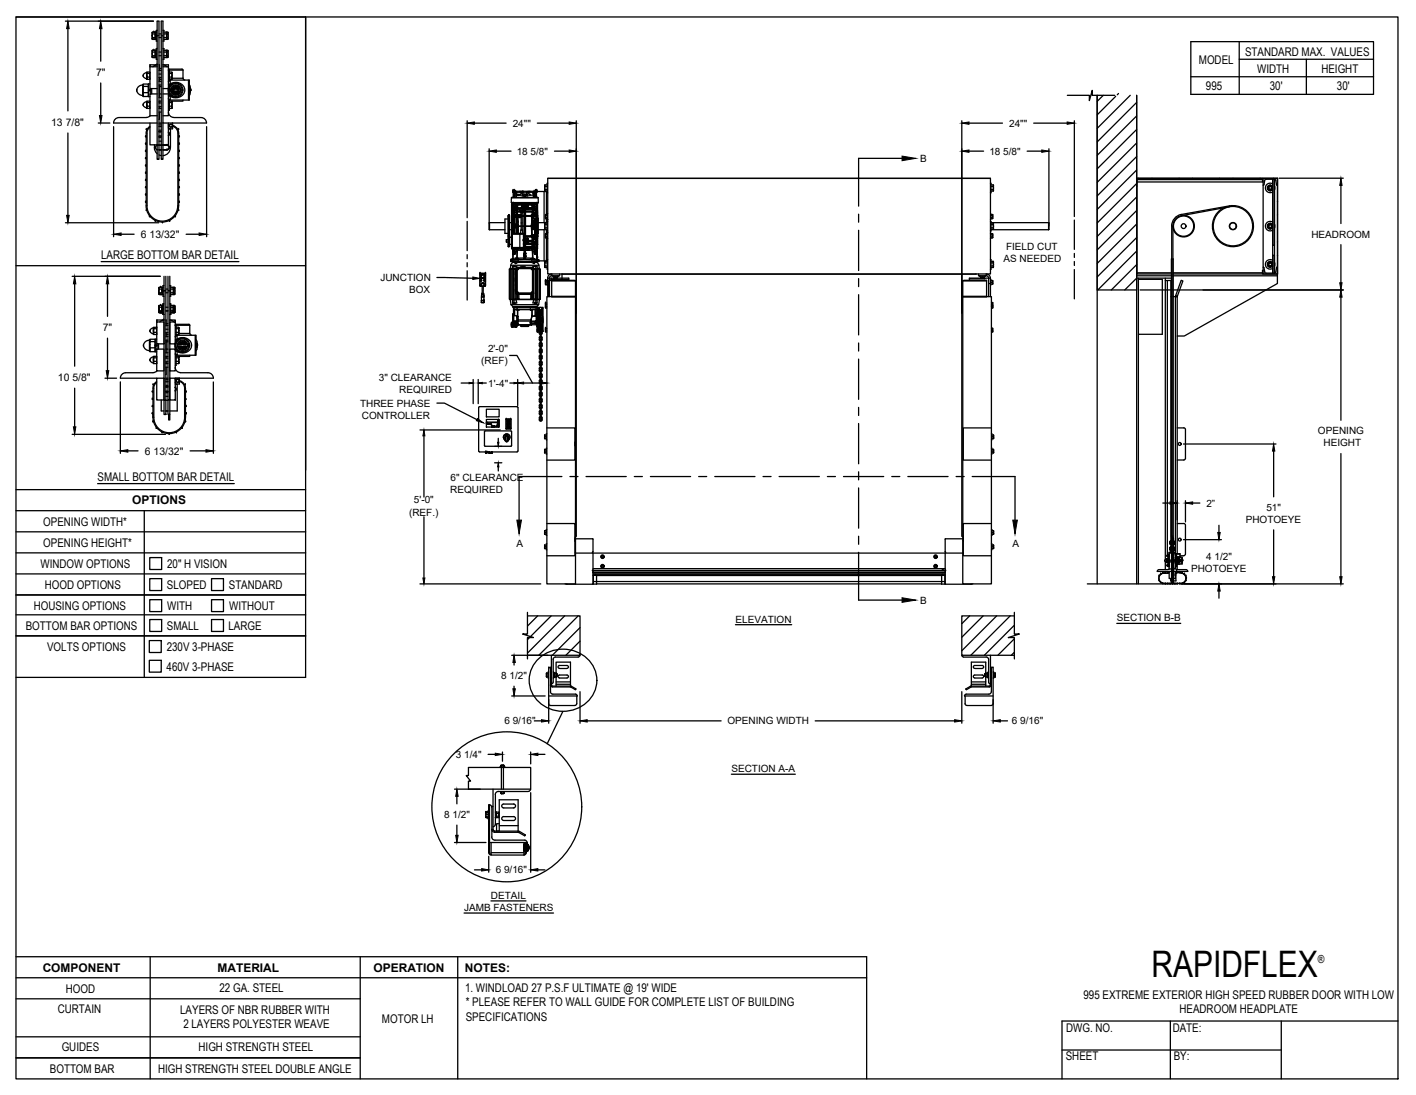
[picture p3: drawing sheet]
<svg xmlns="http://www.w3.org/2000/svg" width="279mm" height="216mm" viewBox="0 0 279 216" stroke-linecap="round" stroke-linejoin="round" font-family="sans-serif">
<defs><g id="words">
<text font-size="7.2" x="227.2" y="192.6">RAPIDFLEX</text>
<g font-size="2.4">
<text x="245.7" y="11.1">STANDARD MAX. VALUES</text>
<text x="236.6" y="12.7">MODEL</text>
<text x="238" y="17.8">995</text>
<text x="248.1" y="14.4">WIDTH</text>
<text x="250.5" y="17.8">30'</text>
<text x="260.7" y="14.4">HEIGHT</text>
<text x="263.8" y="17.8">30'</text>
<text x="20" y="51.1">LARGE BOTTOM BAR DETAIL</text>
<text x="19.3" y="94.9">SMALL BOTTOM BAR DETAIL</text>
<text x="26.1" y="99.4">OPTIONS</text>
<text x="8.5" y="103.7">OPENING WIDTH*</text>
<text x="8.5" y="107.8">OPENING HEIGHT*</text>
<text x="8" y="112">WINDOW OPTIONS</text>
<text x="33" y="112">20&quot; H VISION</text>
<text x="8.8" y="116.1">HOOD OPTIONS</text>
<text x="32.9" y="116.2">SLOPED</text>
<text x="45.1" y="116.2">STANDARD</text>
<text x="5.1" y="124.2">BOTTOM BAR OPTIONS</text>
<text x="6.6" y="120.3">HOUSING OPTIONS</text>
<text x="32.9" y="124.2">SMALL</text>
<text x="33" y="120.3">WITH</text>
<text x="45.1" y="124.2">LARGE</text>
<text x="45.2" y="120.3">WITHOUT</text>
<text x="9.3" y="128.3">VOLTS OPTIONS</text>
<text x="32.9" y="128.4">230V 3-PHASE</text>
<text x="32.9" y="132.2">460V 3-PHASE</text>
<text x="8.4" y="191.7">COMPONENT</text>
<text x="42.9" y="191.6">MATERIAL</text>
<text x="73.7" y="191.7">OPERATION</text>
<text x="91.7" y="191.7">NOTES:</text>
<text x="13" y="195.7">HOOD</text>
<text x="43.3" y="195.6">22 GA. STEEL</text>
<text x="91.8" y="195.6">1. WINDLOAD 27 P.S.F ULTIMATE @ 19' WIDE</text>
<text x="213.8" y="196.9">995 EXTREME EXTERIOR HIGH SPEED RUBBER DOOR WITH LOW</text>
<text x="11.4" y="199.7">CURTAIN</text>
<text x="35.6" y="199.9">LAYERS OF NBR RUBBER WITH</text>
<text x="36.2" y="202.7">2 LAYERS POLYESTER WEAVE</text>
<text x="75.4" y="201.7">MOTOR LH</text>
<text x="91.9" y="201.3">SPECIFICATIONS</text>
<text x="91.9" y="198.4">* PLEASE REFER TO WALL GUIDE FOR COMPLETE LIST OF BUILDING</text>
<text x="210.4" y="203.6">DWG. NO.</text>
<text x="231.4" y="203.4">DATE:</text>
<text x="232.7" y="199.7">HEADROOM HEADPLATE</text>
<text x="12.2" y="207.3">GUIDES</text>
<text x="39.2" y="207.2">HIGH STRENGTH STEEL</text>
<text x="210.3" y="209.1">SHEET</text>
<text x="231.6" y="209">BY:</text>
<text x="9.8" y="211.5">BOTTOM BAR</text>
<text x="31.2" y="211.6">HIGH STRENGTH STEEL DOUBLE ANGLE</text>
</g>
<text font-size="2.2" x="260.1" y="189.8">®</text>
<g font-size="2.1">
<text x="18.9" y="14.9">7&quot;</text>
<text x="10.1" y="24.8">13 7/8&quot;</text>
<text x="27.8" y="46.9">6 13/32&quot;</text>
<text x="20.3" y="65.3">7&quot;</text>
<text x="11.4" y="75.1">10 5/8&quot;</text>
<text x="28.6" y="89.6">6 13/32&quot;</text>
</g>
<g font-size="2">
<text x="101.2" y="25">24&quot;&quot;</text>
<text x="199.1" y="25">24&quot;&quot;</text>
<text x="102" y="30.5">18 5/8&quot;</text>
<text x="181.6" y="32">B</text>
<text x="195.2" y="30.5">18 5/8&quot;</text>
<text x="258.8" y="46.8">HEADROOM</text>
<text x="198" y="51.6">AS NEEDED</text>
<text x="198.5" y="49.2">FIELD CUT</text>
<text x="75.1" y="55.4">JUNCTION</text>
<text x="80.7" y="57.8">BOX</text>
<text x="95" y="71.8">(REF)</text>
<text x="96.3" y="69.4">2'-0&quot;</text>
<text x="74.8" y="75.2">3&quot; CLEARANCE</text>
<text x="78.8" y="77.5">REQUIRED</text>
<text x="96.4" y="76.2">1'-4&quot;</text>
<text x="71" y="80.2">THREE PHASE</text>
<text x="71.4" y="82.6">CONTROLLER</text>
<text x="260.1" y="85.6">OPENING</text>
<text x="261.2" y="88">HEIGHT</text>
<text x="88.9" y="94.7">6&quot; CLEARANCE</text>
<text x="80.7" y="101.6">(REF.)</text>
<text x="81.7" y="99.3">5'-0&quot;</text>
<text x="88.8" y="97.1">REQUIRED</text>
<text x="238" y="99.9">2”</text>
<text x="249.9" y="100.7">51&quot;</text>
<text x="101.9" y="107.9">A</text>
<text x="199.8" y="107.9">A</text>
<text x="245.8" y="103.1">PHOTOEYE</text>
<text x="235" y="112.7">PHOTOEYE</text>
<text x="238" y="110.3">4 1/2&quot;</text>
<text x="181.6" y="119.1">B</text>
<text x="145.1" y="122.7">ELEVATION</text>
<text x="220.4" y="122.5">SECTION B-B</text>
<text x="98.9" y="133.9">8 1/2&quot;</text>
<text x="99.5" y="142.8">6 9/16&quot;</text>
<text x="143.6" y="142.8">OPENING WIDTH</text>
<text x="199.7" y="142.8">6 9/16&quot;</text>
<text x="90" y="149.4">3 1/4&quot;</text>
<text x="144.3" y="152.2">SECTION A-A</text>
<text x="87.6" y="161.3">8 1/2&quot;</text>
<text x="97.8" y="172.2">6 9/16&quot;</text>
<text x="91.6" y="179.6">JAMB FASTENERS</text>
<text x="96.9" y="177.2">DETAIL</text>
</g>
</g></defs>
<!-- layer: MOTOR LH -->
<g fill="none" stroke="#000" stroke-width=".25">
<path d="M210.6 18.8h4.3v1l.6-2v1h4.5M216.5 18.8v96.3M217.7 18.8l-1.2 1.2M220.1 19l-3.6 3.6M220.7 18.4l-.2 .3M223 18.8l-6.5 6.5M224.3 18.8v96.3M100.9 39.9l.1 .1M100.9 39v.9M101.2 37.7h.3M101.2 37.7l6.8 .1M101.2 37.5h.1"/>
<path d="M101.2 37.5h.3M101.2 37.7v.2M101.3 38.8h.1M101.3 37.9v1M101.4 38.8h.1M101.4 37.9v1M101.5 37.5h.1M101.5 37.7h.1M101.5 37.5h-.3v.4l2 .1M101.5 37.9v1v-.4h.1M101.5 37.5v.2M101.5 38.9h.1"/>
<path d="M101.6 38.1h.1M101.6 38h.3v.2h-.3zM101.6 38h.1M101.6 38h.3M101.6 38.2v.7M101.7 38h.1M101.7 38h-.2v.1M101.7 37.7h.1M101.7 37.9v.1M101.9 38.2v.7M101.9 38.5h.1M101.9 38.5v.4"/>
<path d="M101.9 38h.1M102.1 38.3l.3 .1v.1h-.3M102.4 38.5h.8M102.6 37.7l.6 .1M102.6 38.5l.3-.3 .3 .3M102.6 38.5h.1M102.8 38.9h.1M103.2 37.8h.1M103.2 37.8v.6l.2 .2M103.2 37.8v.2M103.2 38.9h.1M103.2 38.5h.1"/>
<path d="M103.2 38h.7M103.4 38.6v.3M103.7 38.6v.3M103.9 38.4l-.2 .2h-.3M103.9 38.5h1.3M104 37.8v.2M104 38.5h.1M104 38.9h.1M104 38.5l.3-.3 .3 .3M104.3 38.9h.1M104.6 37.7l-.7 .1v.6M104.6 38.5h.1"/>
<path d="M105.2 38h.3v.2h-.3zM105.2 38h.1M105.2 38h.2M105.2 38.2v.7M105.4 38h.1M105.4 37.7h.1M105.4 37.9v.1M105.4 38h.3M105.5 38.5h.2v.4M105.5 38.2v.7M105.5 38.9h.2M105.5 38h.1"/>
<path d="M105.6 37.7h.4v.2l-2.1 .1M105.6 38l-.1 .1M105.7 37.5h.1M105.7 37.7h.1M105.7 37.5h.2M105.7 37.5v.2M105.7 37.9v.1M105.7 38.8h.2M105.7 37.9v1M105.9 38.8h.1M105.9 37.9v1M105.9 37.5h.1"/>
<path d="M105.9 37.5v.4M106.1 38.9l.1 .1h-5.3M106.1 38.9l-5.2 .1M106.2 39v.9h-5.3M106.2 39.9l-.1 .1M107.4 37.8v6.1M107.5 36.8v.6h.5M107.5 37.4v.3h.5M107.5 36.4v1.3M107.8 38h.3M107.8 37.8v4.5M108 36.4l-.5 .1v.3h.5"/>
<path d="M108.1 35.2h87.3v18.8h-87.3zM108.1 36.1h-.1v1.9M195.4 36.1h.1v1.9h-.1M195.5 36.4h.5v.2v.2h-.5M195.5 37.4h.5M196 36.8v.8l-.5 .1M196 36.4v1.3M224.3 20.2l-7.8 7.8M224.3 22.9l-7.8 7.7M224.3 25.5l-7.8 7.8M224.3 28.2l-7.8 7.8M224.3 30.9l-7.8 7.7"/>
<path d="M224.3 33.5l-7.8 7.8M224.3 36.2l-7.8 7.8M224.3 38.8l-7.8 7.8M224.3 36.8v-1.6h27.8v18.8M224.3 35.5h.1M224.3 35.2v18.8h6.9M224.3 35.4h24.8M224.3 35.9h24.9M224.7 35.1l-.1 .1M227.3 35.1v.1M232.7 35.1l-.1 .1M235.3 35.1v.1"/>
<path d="M240.6 35.1v.1M243.3 35.1v.1M248.6 35.1v.1M249.1 35.2v.7M249.2 35.2v18.8h2.9M249.8 35.3l-.2 .1-.2 1-.2 .1M249.8 35.3h1.7v18.5M251.1 36.2a.94 .94 0 0 0-1.4 .9 .94 .94 0 0 0 1.4 .8M251.1 36.7a.56 .56 0 0 0-.8-.1 .56 .56 0 0 0 0 .9 .56 .56 0 0 0 .8-.1M251.1 35.3v18.5M251.1 36.8a.54 .54 0 0 0-.8-.2 .54 .54 0 0 0 0 .9 .54 .54 0 0 0 .8-.2M251.2 35.3v13h.3"/>
<path d="M251.3 35.1v.1M251.5 36.6v.9M251.5 35.3l.2 .3 .2 .8 .2 .1M252 35.1l.1 18.9M252.1 35.1l-27.8 .1M252.1 39.7h.1M94.7 53.9v2.5M94.7 56.4h.3M94.7 53.9h.1M94.7 56.2h.1M94.7 53.9h1.1M94.7 53.9v2.3"/>
<path d="M94.8 56.3h.2zM94.8 54.1l.1 .1zM94.9 55.3h.1M94.9 55.4h.1M94.9 54.7h.1M94.9 54.8h.1M94.9 54.1h.1M94.9 54.2h.1M95 55.4h.1M95 55.3h.1M95 54.7h.1M95 54.8h.1"/>
<path d="M95 54.1h.1M95 54.2h.1M95 59.3h.5M95 59.6h.1M95 59.2v.4h.5M95 59.7h.5M95 59.2h.5M95 58.6h.5M95 56.2v.2M95 58.6v.6M95 58.4v.2M95 58.4h.5"/>
<path d="M95 58h.4M95 58v.4M95.1 58h.1M95.1 58h.3M95.1 56.5h.3M95.1 56.4v.1M95.1 56.5v1.5M95.3 55.7l.2 .2M95.3 55.8l-.3 .1M95.4 56.5l-.1 1.5M95.4 56.5h.1M95.4 58l.1 .4"/>
<path d="M95.4 58h.1M95.5 58.4v.2M95.5 59.6h.1M95.5 59.7h.1M95.5 59.2h.1M95.5 58.4h.1M95.5 58.6h.1M95.5 58.6v.6M95.5 59.2v.1M95.5 59.3h.1M95.5 56.4h.1M95.5 56.2v.2h-.5"/>
<path d="M95.5 55.9h.1M95.5 55.9h-.5v.3h-.3M95.5 55.9v.3M95.5 59.3v.3M95.5 56.2h.3M95.5 56.3h.2zM95.5 55.3h.1M95.5 55.4h.1M95.5 54.7h.1M95.5 54.8h.1M95.5 54.1h.1M95.5 54.2h.1"/>
<path d="M95.6 55.3h.1M95.6 54.7h.1M95.6 54.2h.1M95.6 55.4h.1M95.6 54.8h.1M95.6 54.1h.1M95.8 56.2h.1M95.8 53.9h.1M95.8 56.4h-.3M95.8 53.9v2.3M95.8 53.9v2.5M96.5 44l.1 1.3z"/>
<path d="M96.5 45.3h3.1M96.6 43.9h3M100.2 47.3h-.3v.4h.3M100.2 46.5h.3M100.2 43.2h-.6v2.8h.6M100.2 42.8h.3M100.4 47.3h.1M100.4 47.7h.1M100.4 47h.1M100.4 48h.1M100.4 46.8h.1M100.4 48.2h.1"/>
<path d="M100.4 48.4h.1M100.4 48.5h.1M100.4 43h.1M100.4 42.7v.1M100.4 42.7h.1M100.4 42.6h.1M100.4 42.5v.1M100.4 46.4h.1M100.4 42.8h.1M100.4 42.5h-.2v6.1h.3v-6.1h-.1M100.4 46.6h.1M100.4 42.5v6.1"/>
<path d="M100.4 47.5h.1M100.4 46.7h.1M100.4 43.1h.1M100.4 42.9h.1M100.4 42.6v.1M100.4 42.5h.1M100.4 42.5v.2M100.4 42.9v.1M100.4 47.8h.1M100.4 46.5h.1M100.4 48.6h.1M100.4 48.5v.1"/>
<path d="M100.4 42.5v6M100.5 48.2h.4M100.5 43.9h.4M100.5 45.3h.4M100.5 46.8h.4M100.6 46.8h.1M100.6 53.1v5.9M100.7 52.9v6.2l.1 1M100.7 52.9h.4M100.8 51.3l2.8-.1 2.7 .1M100.8 52.3h5.5l.1 .6M100.8 52.3l-.1 .6"/>
<path d="M100.8 51.6h.1M100.8 51.6h5.5M100.8 51.2v.4M100.9 51.2h.2M100.9 51.2h.1M100.9 51.2h.3M100.9 46h2.4v3h-2.2v-3M100.9 47.3l.2-.1v.5h-.2M100.9 46.2h2.4M100.9 47.2h.1M100.9 47.8h.1M100.9 48.8h2.4"/>
<path d="M100.9 45.8h.3M100.9 40.4h.1M101 53.1v5.9M101 40h5.1M101 49h.1M101 49l.1 .1M101 40.2h.1M101 40.2v8.8h-.1v-8.8h.1M101 49h.2M101 48v.4M101 40.9v.8M101 48.9v.1"/>
<path d="M101 40.2v.1M101 41.7h.1M101 42.8h.2M101 43.3h.2M101 40.2h.4M101 46.5h.1M101.1 46v.1M101.1 46.3h.1M101.1 47.3h.1M101.1 49v.1M101.1 40.1h-.1M101.1 43.1h.1"/>
<path d="M101.1 42.8l.1 .1M101.1 51.2h.1M101.1 49h.1M101.1 49l1 .1M101.1 49.1h.1M101.1 49.1l.1 .1M101.1 40.1v5.9M101.1 40.1h.2M101.1 49h1M101.1 49l.1 .1M101.1 59.1v.6h.9l-.2-.6M101.2 51.2h.1"/>
<path d="M101.2 51.2h1.1M101.2 50.1h.1M101.2 49.5v.1M101.2 49.6h.1M101.2 51.1l-.1 .1M101.2 51.1h.1M101.2 49.2h.1M101.2 50.1v1M101.2 42.5h.1M101.2 42.5v.1M101.2 42.7h.1M101.2 42.6v.1"/>
<path d="M101.2 42.7v2.3M101.2 40.3h.1M101.2 49l.6 .1M101.2 51.1v.1M101.2 49.1h.1M101.2 49.1v.2M101.2 49.6h.3M101.2 50.2h.1M101.2 59.7v.1M101.2 59.8h.1M101.2 41.2v-.9v5.7M101.2 41.3h.1"/>
<path d="M101.2 41.2v1.3M101.2 40.1h.1M101.2 44.3v.3M101.2 44.9h.1M101.2 44.2l.3 .1M101.2 41.2h.1M101.2 41.1h.1M101.2 40.4h.1M101.2 41h.1M101.2 40.4v.6M101.2 40.5h.1M101.2 40.5v.4"/>
<path d="M101.2 40.9h.1M101.2 44.2h.1M101.2 41l.1 .1M101.2 40.7h.1M101.2 45v1M101.2 40.7h.8M101.2 41.1h.5M101.2 40.4h.4M101.3 40.1h-.1M101.3 40.3h.1M101.3 40.3l-.1 .1M101.3 42.5h.1"/>
<path d="M101.3 42.6h.1M101.3 42.7h.1M101.3 42.5v.1M101.3 42.7h-.1M101.3 42.5h.8M101.3 42.5h.2M101.3 42.7h.9M101.3 42.7h.2M101.3 42.7v.1M101.3 41.1h.1M101.3 41.2h.1M101.3 42.7v1.5v-1.4h.2v1.4"/>
<path d="M101.3 41.4v1.1M101.3 41.3h.1M101.3 41.3v.1M101.3 40.3v.9h.7M101.3 42.5v.2M101.3 44.6v.3M101.3 44.9h-.1M101.3 44.9h.2M101.3 44.9l-.1 .1M101.3 46v-1v1M101.3 41.2l-.1 .1M101.3 41.4h.7"/>
<path d="M101.3 42.8h.1M101.3 41.2h.7M101.3 51.7h.3M101.3 51.7l-.5 .6M101.3 52.5v-.1l.2 .1M101.3 51.6v.1M101.3 53v6.1M101.3 40.1h.1M101.3 40.1l.1 .1M101.3 44.3h.1M101.3 41.7h.1M101.3 42.2h.1"/>
<path d="M101.4 53.1v5.9h.3l.1-.1M101.4 40.2h4.4v-.1h.2v8.9M101.4 40.2h4.4M101.4 42.5h.1M101.4 42.5h-.1M101.4 59.8v.1M101.4 52.5v.5M101.4 42.2l.2 .2 .3-.2M101.4 41.7l.2-.2 .3 .2M101.4 41.8v.2M101.4 41.7v.5M101.4 53.1v5.9"/>
<path d="M101.4 59.1v.6M101.4 42h.1M101.4 42.7h.1M101.4 41.6v.3h.5M101.5 40.3h-.2M101.5 42.6h.1M101.5 42.7h.1M101.5 42.5v.2M101.5 49.6h.1M101.5 50.1h.1M101.5 50.1l-.3 .1M101.5 50.1h-.3"/>
<path d="M101.5 42.5v.1M101.5 42.6v.1M101.5 42.5h.1M101.5 44.3v.6M101.5 44.3h.1M101.5 44.3h-.2M101.5 45h.1M101.5 44.2v.1M101.5 42.8v1.4M101.5 42.7h.1zM101.5 42.8h.1M101.5 49.7v.4"/>
<path d="M101.5 42.4l-.1-.8 .2-.1 .3 .2-.1 .7M101.5 49.7l.1 .2M101.5 42.4l-.2 .1M101.5 44.9h.1M101.5 50.1v.1M101.5 44.9v.1M101.5 44.9v1.1M101.5 42.8v1.5M101.5 42.4h.1M101.5 42.4l-.2-.7 .3-.3 .3 .3v.6l-.2 .1M101.5 53v.1M101.5 59v.1"/>
<path d="M101.5 49.7h.1M101.5 42.4l.1 .1M101.5 41.6h.3M101.5 44.8h.1M101.5 44.3l.1 .1M101.5 49.6v.1M101.5 44.7h.7M101.5 44.4h.7M101.5 44.8h.7M101.5 59.8l-.2 .1v-.1h.3M101.5 49.6h.6M101.5 49.6a.3 .3 0 0 1 .3 .3 .3 .3 0 0 1-.3 .3h-.3v.9"/>
<path d="M101.5 49.7l.2 .1-.2 .3M101.6 42.5h.1M101.6 59.8h.1M101.6 42.6h-.1l.1 .1M101.6 42.7h.1M101.6 42.5v.1M101.6 42.5h.2M101.6 42.7h.2M101.6 44.8l.4 .1M101.6 44.8h-.1M101.6 44.4h.1M101.6 44.8h.1"/>
<path d="M101.6 44.8l-.1 .1M101.6 44.3h.1M101.6 44.9h.1M101.6 42.8h.3M101.6 44.9v1.1M101.6 42.6v.1M101.6 51.2h.7M101.6 44.9h-.1M101.6 44.3v.1M101.6 44.3l.3 .1M101.6 42.8l-.1 1.5M101.6 42.5v.2"/>
<path d="M101.6 51.2h-.4M101.6 59.7l-.4 .1M101.6 44.4h.3M101.6 44.9h.3M101.6 49.8h.1M101.6 49.9h.1M101.6 49.6h.4v1.3M101.6 49.7v.3M101.6 50h.1M101.6 51.6l.1 .4 .6-.3h2.5M101.6 40.3v.1M101.6 40.4l.1 .1"/>
<path d="M101.6 40.4h.3M101.7 51.1h.3M101.7 51h.1M101.7 51h.3M101.7 51.1l-.1 .1M101.7 49.8v.1M101.7 51.1h-.5M101.7 42.5h.1M101.7 42.5h-.1M101.7 41.1h.1M101.7 40.9v.1M101.7 40.9v.2"/>
<path d="M101.7 40.9h.2M101.7 40.4v.1M101.7 41v.1M101.7 41h.1M101.7 41h.2M101.7 40.4h.1M101.7 56.9v.6M101.7 54.6v1.1M101.7 53.4v.9M101.8 42.5h.1M101.8 42.7h.1M101.8 57.8l.2 .2"/>
<path d="M101.8 53.2l-.1-.1h-1.2v5.9h.8M101.8 54.6h.1M101.8 55.7h.1M101.8 56.6h.1M101.8 55.9h.1M101.8 53.4h.1M101.8 54.3h.1M101.8 56.9h.1M101.8 57.5h.1M101.8 53l.1 4.8zM101.8 42.6h.1M101.8 42.5v.2"/>
<path d="M101.8 42.5v.1M101.8 42.6v.1M101.8 53.4v.9M101.8 54.6v1.1M101.8 55.9v.7M101.8 56.9v.6M101.8 55.8v.8M101.8 57.8v1.2h.4v-1M101.8 49.1l.2 .1M101.8 49.1h.1M101.8 58v1M101.9 57.8l.1 .2"/>
<path d="M101.9 53l.1-.2h3.1l.2 .1-.1 5-3.2 .1M101.9 51.1v-.1h.1v.1M101.9 51h-.2v.1M101.9 41h.1M101.9 41l.1 .1M101.9 42.7v.1M101.9 42.7h.1M101.9 40.4l-.2 .1M101.9 49.1l.1 .1M101.9 40.4h.1M101.9 51.6v.3M101.9 41l-.6 .1"/>
<path d="M101.9 44.4h-.3M101.9 44.8h-.3M101.9 44.8l.1 .1M101.9 44.8v.1M101.9 44.8h.1M101.9 44.8l-.3 .1M101.9 44.9h.1M101.9 44.3h.1M101.9 42.8v1.5M101.9 42.7l.1 .1M101.9 40.3h.3h-.3v.1M101.9 44.9v1.1"/>
<path d="M101.9 44.3v.1M101.9 57.5l.3 .1 .1 .2M101.9 52.7v-.2h-.8v.5h.7M101.9 40.4v.1M101.9 42h-.5v.3M101.9 53.2v4.3M101.9 42.6h-.1l.1 .1M101.9 40.4l.1 .1M101.9 42.6h.1M101.9 42.6v.1M101.9 42.5v.2M101.9 42.5h.1"/>
<path d="M101.9 42.7h.2M101.9 42.8h.1M101.9 40.5l.1 .2M101.9 40.5h.1M102 53.2v4.3l.3 .3M102 42.5l-.1 .1M102 42.7h-.1M102 42.7h.1M102 41.1h.1M102 41.2v.1M102 41.3h.1M102 40.4v.1"/>
<path d="M102 41.3v.1M102 41.2h.1M102 49.2l-.8 .1v.3h.3M102 49.2h-.8v.3M102 41.2l-.7 .1M102 44.3l-.5 .1M102 44.3l-.1 .1M102 42.8l-.1 1.5M102 42.8h.1M102 41.7h.1M102 41h.1M102 44.9v1.1z"/>
<path d="M102 50.9v.1M102 41.6v.1M102 41.3v.3M102 41.6l.6 .1h-.6M102 40.4h.1M102 40.7h.1M102 40.4l.1 .1M102 40.7v.3M102 40.3l.2 .1zM102 49.3l.1 .3zM102 42.5h.2M102 42.5h.1"/>
<path d="M102 49.2h.1M102 41.7h.6M102 41.8h.1M102 41.8v.7M102 41v.1M102 52.7l-.2 .2M102 51.1l.3 .1M102 53.1v4.6l-.1-.2M102 57.7l.2 .1h2.8M102 53.1v.1M102 52.8h3.1M102 58h3.1"/>
<path d="M102 51h.1M102 50.9h.1M102 50.9h1.4v.2M102 41.1l.1 .1M102 49.2v.1M102 41.3h.5M102.1 41.2l-.1 .1M102.1 49.6l-.1 1.3M102.1 49h.1M102.1 49.1h.1M102.1 49l.1 .1M102.1 41.7v.1"/>
<path d="M102.1 41.2h.5M102.1 41h.1M102.1 42.4l-.1 .1M102.1 41.8v.6l.1 .1M102.1 41.1h-.1M102.1 42.4h.1M102.1 41.8l-.1 .7M102.1 40.5v.5M102.1 42.7h.1M102.1 42.7l.1 1.1M102.1 42.4l-.4 .1M102.1 41h-.1"/>
<path d="M102.1 41.1h.1M102.1 58v1M102.1 41l-.1 .1 .1-.1M102.1 42.6h.1M102.1 42.5h.1M102.1 41h.6h-.6M102.1 40.4v.6M102.1 42.5v.2M102.1 41.1v.1M102.1 41.1h.5M102.1 41v.1M102.2 57.8h.1"/>
<path d="M102.2 42.5h.1M102.2 42.7h.1M102.2 43.8l-.1-1h-.1v1.5M102.2 49.1h.1M102.2 45.3v.7M102.2 49l.5 .1M102.2 42.5v.1M102.2 42.5l-.1 .1M102.2 42.5h-.1M102.2 44.4h.1M102.2 44.4l-.7 .1M102.2 49h.1"/>
<path d="M102.2 44.6h.1M102.2 44.7h.1M102.2 44.8h.1M102.2 44.8v.5M102.2 43.8v.6M102.2 43.8h.1M102.2 44.7v.1M102.2 58.9h.2M102.2 51.2h.1M102.2 51.2h-1.1M102.2 42.5h.1a.27 .27 0 0 1 .3-.2 .27 .27 0 0 1 .2 .2M102.2 42.6h.1"/>
<path d="M102.2 42.6h-.1l.1 .1M102.2 42.6h-.1M102.2 45.3v.7zM102.2 40.3l-.3 .1M102.3 42.5h.1M102.3 51.2h.1M102.3 42.7h.1M102.3 44.5v.1M102.3 44.7h.1M102.3 44.4h.1M102.3 42.5v.1M102.3 51.2h-.1"/>
<path d="M102.3 44.6l-.1 .7M102.3 44.6h.1M102.3 42.6h.1M102.3 44.6l-.1 .1M102.3 44.6h.5M102.3 52.8l-.1 .4h-.2M102.3 52.8l-.1 .2M102.3 49v.1M102.3 42.7h-.1l.1 1.9M102.3 42.6l.2 .3 .3-.3M102.3 42.6v.1M102.3 42.6h-.1"/>
<path d="M102.3 42.7a.28 .28 0 0 0 .2 .2 .28 .28 0 0 0 .3-.2M102.3 52.8h2.5M102.3 57.9h2.5M102.3 42.5l-.1 .1M102.3 51.7h2.5M102.4 58v1h2.3v-1M102.4 51.6v.1M102.5 41.4h.1M102.5 41.5h.1M102.5 41.5l.2 .3h-.7M102.6 46v3M102.7 41.6l.2-.2 .3 .2"/>
<path d="M102.7 41.6a.28 .28 0 0 1 .5-.1 .28 .28 0 0 1-.2 .5 .2 .2 0 0 0 .1-.3 .2 .2 0 0 0-.3 0 .2 .2 0 0 0 0 .3l-.2-.3zM102.7 49.1h1.4M102.7 49.1h.1M102.7 46l.1-.6h.3v.6M102.7 49v.1M102.7 52.7h.9M102.7 49.1h.2M102.7 42.5l.1 .1M102.7 42.5v-.1a.22 .22 0 0 0-.3 .1 .22 .22 0 0 0 .1 .3 .22 .22 0 0 0 .3-.2M102.7 42.5h.1M102.7 52.7h.1M102.8 42.4h.1"/>
<path d="M102.8 42.4a.23 .23 0 0 0-.3-.1 .23 .23 0 0 0-.1 .3M102.8 42.4a.27 .27 0 0 0-.3-.1 .27 .27 0 0 0-.2 .2M102.8 41.8l.1-.1 .1 .1v3.6M102.8 42.6h.1M102.8 41.8v3.6M102.8 44h.2M102.9 41l-.4 .4M102.9 49.1h.1l.1 .3-1-.1-.1-.1M102.9 49.1h.1M102.9 40.3h.1M102.9 40.3l.1 .1M102.9 49v.1"/>
<path d="M102.9 41l-.3 .2M103 41l-.3 .1-.2 .4 .1-.3 .3-.1M103 40.4h.1M103 41h.1M103 40.4l-.1 .6M103 40.4v.7M103 40.4v.7h.1M103 40.4h-1M103 40.4v.7l-.4 .1-.1 .3M103 40.3h.4M103 40.3l-1.1 .1M103 40.3h.1"/>
<path d="M103 41.1h.1M103 49.1h.1M103 49.1h.5M103 42.5h.4zM103 42.6h.4M103 44.6h.4M103.1 40.6v.3M103.1 40.9v.2M103.1 49.4h.3l.1 1.5M103.1 41.1h.1M103.1 41.1l.2 .1M103.1 40.7h.1"/>
<path d="M103.1 40.9h.1M103.1 40.7v.2M103.1 40.7h.2M103.1 40.6h.1M103.1 41h.1M103.2 40.3l-.1 .3M103.2 40.7h.1M103.2 41.1h.1M103.2 40.4l-.1 .2M103.2 40.8h.1M103.2 40.8v.1M103.2 40.4h.1"/>
<path d="M103.2 40.6h.1M103.2 40.4v.2M103.2 41h.1M103.2 41v.1M103.2 40.9h.1M103.2 40.9v.1M103.2 41h.2M103.2 40.9h-.1M103.2 41.7h.2v.8M103.2 41.2h.2M103.3 41.7h.1M103.3 40.8h-.1"/>
<path d="M103.3 47.4v.1M103.3 40.8l.3 .2 .2-.1M103.3 47.5h.1M103.3 40.8l.1 .1M103.3 40.7h.1M103.3 47.5v.1M103.3 46.6l.2-.1-.2 .2M103.3 40.9h.1M103.3 47.4h.1M103.3 47.3h.1M103.3 48h.1M103.3 48.6h.1"/>
<path d="M103.3 48.2h.1M103.3 48.7h.1M103.3 48.1h.1M103.3 47.9h.1M103.3 48.9h.1M103.3 47.6h.1M103.3 47.2l.1 .1M103.3 40.6h.1M103.3 47.2v.1M103.3 40.6v.1M103.3 40.8l-.2 .1M103.3 47.4l.1 .1"/>
<path d="M103.3 40.8h.1M103.3 40.7v.1M103.3 47.3v.1M103.4 40.7h.1M103.4 40.7l.2-.2 .2 .3M103.4 40.8l.1 .2 .3-.2M103.4 47.4v.1M103.4 47.4l.1-.2 .3 .2M103.4 40.7h-.1M103.4 47.3v.1M103.4 47.5h.1M103.4 40.9h.1"/>
<path d="M103.4 47.3h-.1M103.4 47.3h.1M103.4 40.6l-.1 .1M103.4 40.9l.1 .1 .3-.1M103.4 47.5l.1 .1 .3-.1M103.4 47.3l.1-.1 .3 .1M103.4 40.6l.1-.1 .3 .1M103.4 47.5l.1 .1M103.4 40.9l.1 .1M103.4 47.5l-.1 .1M103.4 50.3h.1M103.4 40.9v.1"/>
<path d="M103.4 50.3v.1M103.4 47.3l-.1 .1M103.4 40.7v.1M103.4 47.5l.2 .1 .2-.1M103.4 47.3l.2-.1 .2 .1M103.4 40.6l.2-.1 .2 .1M103.4 50.6h.1M103.4 47.6h.1M103.4 40.3h.3M103.4 40.3h.1M103.4 50v.6M103.4 40.3l.3 .3"/>
<path d="M103.4 40.3l.1 .1M103.4 40.3l-.2 .1M103.4 47.1l.1 .1M103.4 41.1h-.2M103.4 40.5h.1M103.4 47.1l-.1 .1M103.4 42.5h.1M103.4 42.5l.1 .1M103.4 40.5l-.1 .1M103.4 41h.1M103.4 48.1h.1M103.4 42.6h.1"/>
<path d="M103.4 42.6l.1 2M103.4 44.6h.1M103.4 50.2v.1M103.4 48.2h-.1h.1M103.4 41.1v.1M103.4 48.6v.1M103.4 49.1h.1M103.4 48.9h.1M103.4 48.9h.2M103.4 48.9l.1-1.2 .2 1.2M103.4 49.1l.1 .3M103.4 47.9v.1"/>
<path d="M103.4 47.9h.1M103.4 48h.1M103.4 41.6v.1M103.4 41.6h.1M103.4 41.7h.1M103.4 41.2l-.1 .1M103.4 41.2h.1M103.4 41.7l.1 .1h-.3M103.4 48l.1 .1M103.4 48.7h.1M103.4 49.1l.1 .1M103.4 48.1v.5h-.1"/>
<path d="M103.4 48.7v.2M103.5 49.9l-.1 .1M103.5 48.9h-.1M103.5 50.7h.1M103.5 49.9h.1M103.5 47.6h.1M103.5 47.2l-.1 .1M103.5 47.2h.1M103.5 40.6h-.1M103.5 40.6h.1M103.5 41h.1M103.5 49.1h.1"/>
<path d="M103.5 41h-.1M103.5 48.7h-.1M103.5 51h.1M103.5 50.6h.1M103.5 51.1h.1M103.5 50.3h.1M103.5 50.3v.8M103.5 50.1v.2M103.5 50.1h.1M103.5 49.2v.9M103.5 50.9h.1M103.5 40.5h.1"/>
<path d="M103.5 40.5v.1M103.5 40.4h.1M103.5 48.9h.1M103.5 44.6v2M103.5 44.6h.1M103.5 41v3.6M103.5 46.6v.6M103.5 48.1v.8M103.5 48.1h.1M103.5 47.6v.5M103.5 47.9h.1M103.5 48h.1"/>
<path d="M103.5 41.6h.1M103.5 41.7h.1M103.5 47.6l-.1 .3M103.5 41.3l-.1 .3M103.5 41.2h-.1M103.5 41.1h.1M103.5 41.1h-.1M103.5 48.6h.1M103.5 48.6h-.1M103.5 40.4l-.1 .1M103.5 42.5h.1M103.5 46.7l-.1 .4"/>
<path d="M103.5 46.6l-.2 .1M103.5 41l-.1 .1M103.5 42.6h.1M103.5 44.6l-.1 1.9h-.1M103.5 49.2h.1M103.5 40.4v.1M103.5 41v6.2M103.5 47.6v1.3M103.5 49.1v.1M103.5 47.5h.1M103.5 51.1h-.1M103.5 40.3h.1"/>
<path d="M103.5 47.1v-6.1l.1 6.1M103.5 47.1h.1M103.6 51.1h.1M103.6 51.1l-1.3 .1M103.6 50v.3M103.6 49.1l-.1 .9M103.6 49.1v.9zM103.6 49.1h.1M103.6 50.3v.8M103.6 47.2h.1M103.6 40.5l.1 .1M103.6 41h.1"/>
<path d="M103.6 48.9h.1M103.6 40.5h.1M103.6 49.2h.1M103.6 48.7h.1M103.6 49.2v.8M103.6 50.9h.1M103.6 40.4h.1M103.6 47.6h.1M103.6 49.4h.1M103.6 41.1l.1 3.5M103.6 41v.1M103.6 40.4v.1"/>
<path d="M103.6 48.1h.1M103.6 48.1v.8M103.6 47.6v.3M103.6 41.3h.1M103.6 41.2h.1M103.6 47.6l.1 .3 1.4 .1M103.6 41.6v.1M103.6 50.7h.1M103.6 41.8h.1M103.6 41.1l.1 .1M103.6 48.6l.1 .1M103.6 41l.3 .1"/>
<path d="M103.6 48.6h.1M103.6 48.6h1.5M103.6 46.7h.1M103.6 46.6l.1 .1M103.6 42.5v.1M103.6 48.1l.1 .1M103.6 41.8h1.5l-.1 .6M103.6 41v6.2M103.6 47.6v1.3M103.6 52.7h.1M103.6 49.9l.1 .1M103.7 50.7h.1"/>
<path d="M103.7 49.9h.1M103.7 47.6h.1M103.7 47.6h-.1M103.7 47.2h.1M103.7 47.2l.1 .1M103.7 40.6h.1M103.7 41h.1M103.7 49.1h.1M103.7 41h-.1M103.7 44.6h.1M103.7 44.6l-.1 2.6M103.7 50.6v.3"/>
<path d="M103.7 50.6h.1M103.7 44.6v1.9h2.2M103.7 49.1l-.1 .1M103.7 49.9l-.1 1.2M103.7 50.9h.1M103.7 48.9h.1M103.7 49.4h.1M103.7 49.4h.4M103.7 49.9h-.1M103.7 49.9v.1M103.7 49.4v.5M103.7 50.6h-.1"/>
<path d="M103.7 40.3h.3M103.7 40.3h.1M103.7 40.3l-.1 .1M103.7 49.1v.3M103.7 41.2v.1M103.7 48.7l-.1 .2M103.7 41.2h1.4M103.7 40.3v.1M103.7 47.1v.1M103.7 47.1l.1 .2M103.7 46.7h.1M103.7 48.2h1.3"/>
<path d="M103.7 48.2h.1M103.7 40.4l.1 .2M103.7 48.1h.1M103.7 48.7h1.4M103.7 42.5l1.1 .1M103.7 48.2v.4l1.4 .1M103.7 42.5h1.2M103.7 46.7h1.2M103.7 48.1h1.3M103.7 44.6h1.2v1.9M103.7 41.3v1.2M103.7 46.7v.4"/>
<path d="M103.7 41h.2M103.7 50v.6M103.7 50h.1M103.7 50.5l.1 .1M103.8 40.7v.1M103.8 47.3v.1M103.8 47.5h.1M103.8 47.3h.2M103.8 47.4h.1M103.8 40.7h.1M103.8 40.7h.2M103.8 47.3h.1"/>
<path d="M103.8 40.9h.1M103.8 40.6v.1M103.8 47.5l-.1 .1M103.8 40.9l-.1 .1M103.8 50.6l-.1 .1M103.8 47.5v.1M103.8 50l-.1 .1M103.8 40.8h.1M103.8 50h.1M103.8 47.6h.2M103.8 40.8l.2 .1M103.8 40.8v.1"/>
<path d="M103.8 47.4v.1M103.8 47.4l.2 .1M103.8 47.2v.1M103.8 40.6h.1M103.8 47.6h.1M103.8 40.6l.1 .1M103.9 40.6h.1M103.9 40.9h.1M103.9 47.3h.1M103.9 47.6h.1M103.9 40.7h-.1M103.9 40.7h.1"/>
<path d="M103.9 47.3l-.1 .1M103.9 40.8h-.1M103.9 47.4l-.1 .1M103.9 40.8v.1M103.9 40.8l.1 .1M103.9 47.5l.1 .1M103.9 47.5h.1M103.9 40.3l.1 .1M103.9 47.5l-.1 .1M103.9 47.8h.1M103.9 40.3l-.2 .1M103.9 41.1v.1"/>
<path d="M103.9 47.2v.1M103.9 47.2h.1M103.9 41h.1M103.9 40.9v.1M103.9 47.1v.1M103.9 47.3v.1M103.9 40.3h.1M103.9 47.5l-.1-.1-.2 .2-.2-.1M103.9 41.2h.1M104 40.7v.2M104 47.5h.1M104 40.9h.1"/>
<path d="M104 40.7h.1M104 47.3h.1M104 47.3v.2M104 47.8h.1M104 47.7h.1M104 40.9v.2M104 47.6v.2M104 40.4h.1M104 47.6l-.1 .2M104 41.1h-.1M104 40.4l-.1 .2M104 41.1h.1"/>
<path d="M104 41v.1M104 47.2h.1M104 47.1h.1M104 40.6h.1M104 41h.1M104 40.4v.2M104 47.1v.2M104 40.6v.3M104 47.5v.2h.2M104 47.2v.3M104 47.7v.1M104 47h.1"/>
<path d="M104 40.6l-.1 .1M104 47.2l-.1 .1M104 41.1l-.1 .1M104 47h.2v.4h.9M104 47.5v.1M104 40.3l1.2 .1M104 40.3h.1M104 40.4v.7M104 47v.7M104 40.9v.2h.2M104 41.1v.1M104 47v.1"/>
<path d="M104.1 47l.1 .1M104.1 47l.1 .7M104.1 47.8h.1M104.1 49.1h.1M104.1 41.1v.1M104.1 47h.1M104.1 49.1h-.4M104.1 47h-.1M104.2 47.1h-.2v.1M104.2 47.7l-.1 .1M104.2 41.1h.1M104.2 41.1h-.1"/>
<path d="M104.2 47.5v.3M104.2 47.1v.4M104.2 41h.1M104.2 41v.1M104.2 40.4v.6M104.2 47.8h.1M104.2 47.5v.1M104.2 47.4v.1h.9M104.2 40.4h.1M104.2 47.4h.1M104.2 47.1h.1M104.2 47.1v.6"/>
<path d="M104.2 49.1h.1M104.2 49.1h-.1M104.2 48.9v.2M104.2 40.3v.8M104.2 40.4v.7M104.2 41.1l.9 .1M104.2 40.4h.8M104.2 47.4v.1M104.2 40.4v.6l.9 .1-.9-.1M104.2 41l.8 .1M104.2 47.5h.9M104.4 49.1h.5"/>
<path d="M104.4 48.9v.2h-.2M104.4 49.1h.1M104.4 49.1h-.2M104.7 51.6v.1M104.7 58.9h.2M104.8 52.9l.3 .3M104.8 52.9h-2.5l-.3 .3M104.8 52.9l.1 .3h.3M104.8 52.9l.2 .1M104.8 49v.1M104.8 46.6l-1.1-.1v.2M104.8 42.6h.1"/>
<path d="M104.8 42.6l.2 .1-.1 1.9h-1.2M104.8 46.6h.1M104.8 42.6v.1M104.8 46.5h.1M104.8 51.1h.1M104.8 51.2h.1M104.8 51.2h-1.2M104.8 51.2h1.4M104.8 44.6h.1M104.9 51.2h.1M104.9 46.7h-1.2M104.9 42.5v.1"/>
<path d="M104.9 42.6h-.1M104.9 42.6h.1M104.9 44.6h.1M104.9 44.6v.7M104.9 51.2h1.1M104.9 46.6v.1M104.9 42.5h.1M104.9 46.7l.1 .1v.6M104.9 46.7h.1M104.9 45.3v1.2M104.9 43.9h.1M104.9 43.9v.7"/>
<path d="M104.9 45.3h.1M104.9 43.9l.1 .1M104.9 40.3h.2zM104.9 46.5h-.1M104.9 46.5h.1M104.9 48.9h-1.6h.1M104.9 48.9v.1l-.5 .1M104.9 45.3l.1 1.1 .9 .1M104.9 45.2v.1M104.9 40.3h.3zM104.9 45.2l1 .1M105 53h-2.8l-.2 .1"/>
<path d="M105 53l.1 .1v4.6l-.1 .1M105 46.7h-.1M105 42.5h.1M105 40.3l.2 .1M105 43.9h.8M105 48.2h.1M105 48.1h.1M105 48.1l-1.3 .1M105 41h.1M105 46.6l-.1 .1M105 46.6h.1M105 46.6v.1"/>
<path d="M105 46.7h.1M105 42.6h.1M105 42.7h.1M105 46.5h.1M105 46.7h.2M105 42.7h.2M105 42.5h.2M105 46.5h.2M105 41v.1M105 42.8h.1M105 42.8l-.1 1.1M105 48.2l.1 .5"/>
<path d="M105 40.4h.1M105 42.6v.1M105 46.5v.2M105 40.4h.1l-.1 .6M105 40.4v.6M105 42.5v.2M105 51.2h.5M105 48.1v.1M105 47.4l.1 .1M105 41.8v.6l-.1 .1M105 42.5h.9M105 42.7v.1"/>
<path d="M105 42.4l.1 .1M105 41.1h.1M105 42.4h.1M105 46.8h.1M105 48.2l.1 .4M105 44h.8v1.2h-.8zM105 44.9l.1 .2zM105 44.7l.1 .2zM105 44.7h.1zM105 44.5l.1 .1zM105 44.3l.1 .2zM105 44.2l.1 .1z"/>
<path d="M105 44.1l.1 .1zM105 45.1l.1 .1zM105 44l.1 .1zM105 41.8v.6M105 46.8v.6M105 46.8h.3M105 42.4h.3M105.1 51.1h.3M105.1 41.7l-1.5 .1M105.1 49.3v1.6M105.1 48.7h.1M105.1 48.8h.1"/>
<path d="M105.1 48.9l-.2 .2M105.1 49.1h.1M105.1 49.1l.9-.1-1.1 .1M105.1 49.3v.3h.8M105.1 48.8v.1M105.1 48.7v.1M105.1 41.7l-.1 .1M105.1 44.6h.1M105.1 44.5h.1M105.1 44.4h.1M105.1 44.8h.1M105.1 44.9h.1"/>
<path d="M105.1 44.3h.1M105.1 44.2h.1M105.1 47.5h.1M105.1 45h.1M105.1 45.1h.1M105.1 44.1h.1M105.1 44h.1M105.1 48.5h.1M105.1 48.5v.1M105.1 48.6v.1M105.1 44v.1M105.1 44.5v.1"/>
<path d="M105.1 51.1l-.1 .1M105.1 44.2v.1M105.1 46.7h-.1M105.1 52.7l.2 .2M105.1 53.1l.1 .1M105.1 48h-1.4l-.1 .1M105.1 41.2l-1.4 .1M105.1 48l-.1 .1h-1.3M105.1 48.1h.1M105.1 48.1l-.1 .1M105.1 42.5h.1M105.1 48v.1"/>
<path d="M105.1 48.1h-.1M105.1 48h.1M105.1 41.2h.1M105.1 41.1h.1M105.1 48.1l.2 .1M105.1 48.1v.1M105.1 44.7h.1M105.1 42.9h.1h-.1M105.1 42.9h.1M105.1 43h.1M105.1 43.1h.1zM105.1 41.1v.1"/>
<path d="M105.1 47.5v.5M105.1 41.6v.1M105.1 50.9h-1.4v.2M105.1 47.9h.1M105.1 41.3v.3M105.1 41.3h.1M105.1 40.4h-.1M105.1 46.5h.1M105.1 42.5h-.1M105.1 49.2v.1M105.1 47.9v.1M105.1 49.2l.8 .1v.3"/>
<path d="M105.1 50.9h.1M105.1 47.9l.1 .1M105.1 47.5v.4M105.1 41.7h.1M105.1 48.2h-.1M105.1 46.7l-.1 .1M105.1 47.4h.1M105.1 46.7v.7M105.1 50.9l.4 .1M105.1 48.2h.1M105.1 48.2v.3M105.1 48.9h-1.4"/>
<path d="M105.1 48.9h.1M105.1 48.9h.3M105.1 48.9h-1.5M105.1 41.6l-1.4 .1h1.4M105.1 41.2v.1M105.1 41v.1M105.1 41.6h.1M105.1 41.3l.1 .1M105.1 47.8l.8 .1M105.1 41h.1M105.1 40.7h.1M105.1 48.7l.1 .1"/>
<path d="M105.1 48h.8M105.1 48.5h.8M105.1 40.7h.8M105.1 41.2h.8M105.1 41.4h.8M105.1 48.6h.1M105.1 57.5l-.3 .3h-2.5M105.1 50.9v.2M105.1 44l.1 .1zM105.1 44.1l.1 .1zM105.1 44.3l.1 .1zM105.1 44.5l.1 .1z"/>
<path d="M105.1 44.4l.1 .1zM105.2 44.7h.1M105.1 44.6h.1zM105.1 44.9l.1 .1zM105.1 44.7l.1 .1zM105.1 44.8l.1 .1zM105.1 45l.1 .1zM105.1 47.5l.1 .1M105.2 45.1h.1M105.1 45.2h.1M105.2 42.9h.1M105.1 45.2h.6"/>
<path d="M105.2 57.5l-.3 .1-.1 .3 .2-.1M105.2 57.5l-.1 .2M105.2 51.1v-.1h.2v.1M105.2 48.9h.1M105.2 40.4h.1M105.2 48.1h.1M105.2 48.1v.1M105.2 41.1h-.1M105.2 48.8h.1M105.2 48h.6M105.2 48h.1M105.2 41.2h.1"/>
<path d="M105.2 41.2l.6 .1M105.2 45.1h-.1M105.2 45.2h.1M105.2 40.5l-.2 .2 .1 .3M105.2 48.7h-.1M105.2 53.2v4.3M105.2 46.7h.1M105.2 41.2h.6M105.2 48.2h.1M105.2 47.6h-1v.2h-.2M105.2 42.6h.1M105.2 46.6l.1 .1"/>
<path d="M105.2 42.6l.1 .1M105.2 46.6h.1M105.2 46.6v.1M105.2 42.6v.1M105.2 46.5v.2M105.2 42.5v.2M105.2 42.5h.1M105.2 46.5h.1M105.2 42.7h.1M105.2 41.3h-.1M105.2 41.3l-.1 .3M105.2 47.9h-.1"/>
<path d="M105.2 47.9v.1M105.2 41.6l-.1 .1M105.2 47.8l-.1 .1M105.2 43h.1M105.2 43h-.1M105.2 43.4l-.1 .2 .1 .1-.1-.1zM105.2 43.1h.1M105.2 41.7v.5M105.2 47v.5M105.2 41h-.1M105.2 41h.1M105.2 48.7v.1"/>
<path d="M105.2 40.5h.1M105.2 47.8l.6 .1M105.2 41.3v.3M105.2 45.1v.1M105.2 47.6v.3M105.2 47.5h.1M105.2 45.1l.1 .1M105.2 41.3h.6M105.2 47.9h.6M105.2 42.2h.1M105.2 46.5h.1v.2zM105.2 46.5v.1"/>
<path d="M105.2 42.5v.1M105.2 42.2l.1 .2M105.2 41.7l.1-.2 .4 .1-.1 .8M105.2 47.4l.3 .3 .2-.3M105.2 52.7v-.2h.8v.5h-.7M105.2 44l.1 .1zM105.2 44.1l.1 .1zM105.2 44.2l.1 .1zM105.2 44.3l.1 .1zM105.2 44.5l.1 .1zM105.2 44.4l.1 .1zM105.2 44.7l.1 .1z"/>
<path d="M105.2 44.6h.1zM105.2 44.7h.1zM105.2 44.9l.1 .1zM105.2 44.8l.1 .1zM105.2 45l.1 .1zM105.2 45.1l.1 .1zM105.3 45.1h.1M105.2 42.2l.2 .2 .4-.2M105.2 47l.2-.2 .4 .2M105.2 47.5l.2 .2 .3-.2M105.2 41.7l.3-.2 .3 .2M105.2 40.4v.1"/>
<path d="M105.2 42h.2v.4M105.2 48.8v.1M105.2 48.7h.1M105.2 41.9h.2M105.2 41v.1M105.2 43.5l.2-.1 .1 .1-.1-.1zM105.2 43.7l.2 .1 .1-.2-.1 .2zM105.2 40.4h.3M105.3 53v4.8M105.3 48.2h.1M105.3 41l-.2 .1M105.3 41h.1"/>
<path d="M105.3 48.8l-.1 .1M105.3 48.8h.1M105.3 48.8h.1zM105.3 41h-.1M105.3 48.8h-.1M105.3 48.2h-.1M105.3 40.9h.1M105.3 40.9l.1 .1M105.3 40.4h.1M105.3 40.4v.1M105.3 48.7l-.1 .1M105.3 51.2h.2"/>
<path d="M105.3 40.9v.1M105.3 51.6v.3M105.3 41l.6 .1M105.3 48.3h.1M105.3 45.2h.1M105.3 58v1M105.3 45.1h-.2M105.3 59.1h.7v.6h-.8zM105.3 49.1l-.2 .1a.5 .5 0 0 1-.7 .2h-.3v-.3h.1M105.3 49.1l-.2 .1h.8v.4M105.3 49.1h.1M105.3 45.1l.1 .1z"/>
<path d="M105.3 45l.1 .1zM105.3 44.9l.1 .1zM105.3 44.7l.1 .1zM105.3 44.7h.1zM105.3 44.8l.1 .1zM105.3 44.6h.1zM105.3 44.4l.1 .1zM105.3 44.3l.1 .1zM105.3 44.2l.1 .1zM105.3 44.1l.1 .1zM105.3 44.5l.1 .1zM105.3 44l.1 .1z"/>
<path d="M105.3 42.4h.1M105.3 46.8h.1M105.3 46.8l-.1 .7 .2 .3 .3-.2-.1-.8M105.3 42.4l.1 .1M105.3 46.8l-.1 .2M105.3 57.8l-.2 .2v1M105.3 57.8v1.2h-.4v-1M105.3 53.2l.4-.1v5.9h-.3l-.1-.1M105.3 42.6l-.1-.1 .1 .2M105.3 42.6h.1M105.3 46.7h.1M105.3 42.7h.1"/>
<path d="M105.3 42.6v.1M105.3 46.5h.1M105.3 42.5h.1M105.3 42.5v.2M105.3 46.5v.2M105.3 46.7h.2M105.3 42.7h.2M105.4 45.1h.1M105.3 46.5v.1M105.4 51.1h.1M105.4 51l.1 .1M105.4 42.7h-.1"/>
<path d="M105.4 46.5h.1M105.4 46.7h.1M105.4 48.2h.1M105.4 41h.1M105.4 41h-.1M105.4 48.8h.1M105.4 48.9h.5h-1M105.4 48.9h.1M105.4 41v.1M105.4 48.8v.1M105.4 42.5h.1M105.4 42.5h.2"/>
<path d="M105.4 46.7h.2M105.4 45.2h-.1M105.4 48.2v.1M105.4 48.7h.1M105.4 48.7v.1M105.4 40.4h.1M105.4 40.4l-.1 .1M105.4 42.5l-.1 .1M105.4 48.8h-.2M105.4 46.7l-.1 .1M105.4 48.1h.5M105.4 41.1h.1"/>
<path d="M105.4 48.1v.1M105.4 44.9l.1 .1zM105.4 44.8l.1 .1zM105.4 44.7l.1 .1zM105.4 44.7h.1zM105.4 44.6h.1zM105.4 45l.1 .1zM105.4 44.4l.1 .1zM105.4 44.3l.1 .1zM105.4 44.2l.1 .1zM105.4 44.1l.1 .1zM105.4 44.5l.1 .1z"/>
<path d="M105.4 44h.3v.2zM105.4 45.1l.1 .1zM105.4 45.2h.1M105.4 41.9l.1 .5M105.4 41.9l.1 .1M105.4 46.8v.4h-.2M105.4 48.1v.2M105.4 47.3h-.2M105.4 48.1h.1M105.4 48.7l-.1 .1M105.4 40.5h.1M105.4 48.7v.2"/>
<path d="M105.4 41.1h.5M105.5 49.9h.1M105.5 45.1h.1M105.5 43.8h.1M105.5 49.9v.1M105.5 51.1v.1M105.5 51.6l-.1 .4-.6-.3M105.5 45.2h-.1M105.5 45.2h.1M105.5 46.8l-.1 .5M105.5 42.1h.1M105.5 47.1h.1"/>
<path d="M105.5 47.1v.1M105.5 42h.1M105.5 40.4h.1M105.5 40.3v.1M105.5 42v.1M105.5 40.3l.4 .1M105.5 51.7h.3M105.5 51.1h.4M105.5 49.6h-.4v1.3M105.5 44.1l.1 .1zM105.5 44.2l.1 .1zM105.5 44.3l.1 .1z"/>
<path d="M105.5 44.4l.1 .1zM105.5 44.5l.1 .1zM105.5 44.6h.1zM105.5 44.7h.1zM105.5 44.7l.1 .1zM105.5 44.8l.1 .1zM105.5 44.9l.1 .1zM105.5 45l.1 .1zM105.5 45.1l.1 .1zM105.5 42v.4h.1l.1-.8-.3-.2-.2 .3 .1 .7M105.5 47.2l-.1 .1M105.5 59.7v.1"/>
<path d="M105.5 59.8h.1M105.5 59.8h.3v.1l-.2-.1M105.5 46.6l.2 .1M105.5 46.5h.1M105.5 42.6h.2M105.5 42.5h.1M105.5 42.6l.1 .1M105.5 46.7h.1M105.5 42.6h.1M105.5 46.6h.1M105.5 46.5v.1M105.5 42.5v.1"/>
<path d="M105.5 42.7h.1M105.5 46.5v.2M105.5 42.5v.2M105.5 45.4h.1M105.5 46h.1M105.5 46l.1 .1M105.5 45.5h.2zM105.5 45.7l.2 .1zM105.5 45.6l.2 .1zM105.5 45.6h.1M105.5 45.9h.2zM105.5 46.3h.2"/>
<path d="M105.5 46.3h.1M105.5 42.6v.1M105.5 46.6v.1M105.5 51.2h.5M105.6 42.5h.3M105.6 42.5h.1M105.6 46.7h.1M105.6 45.1h.1M105.6 45.2h.1M105.6 46l.1 .1zM105.6 46h.1M105.6 43.3h.1"/>
<path d="M105.6 43.8l.1 .1zM105.6 43.9h.1M105.6 43.5h.1M105.6 43.4v.1M105.6 43.4h.1M105.6 43.5v.1M105.6 43.7h.1M105.6 43.7h.1zM105.6 46.7v.1M105.6 50.1h.1M105.6 49.7h.1M105.6 49.6h.1"/>
<path d="M105.6 49.7l-.1 .1 .1 .3M105.6 50.1l.1 .1M105.6 50.1h.3M105.6 45l.1 .1zM105.6 44.9l.1 .1zM105.6 44.8l.1 .1zM105.6 44.7l.1 .1zM105.6 44.7h.1zM105.6 44.6h.1zM105.6 44.5l.1 .1zM105.6 44.4l.1 .1zM105.6 44.3l.1 .1z"/>
<path d="M105.6 44.2l.1 .1zM105.6 45.1l.1 .1zM105.6 45.4h.1M105.6 45.3l-.1 .1M105.6 45.3h.1M105.6 45.3v.1M105.6 46.3h.1M105.6 49.7v.4M105.6 49.6a.3 .3 0 0 0-.2 .3 .3 .3 0 0 0 .3 .3h.2v.9M105.6 49.6v.1M105.6 45.5h.1M105.6 59.8v.1"/>
<path d="M105.6 46.8l.1 .2M105.6 46.1v.1M105.6 46.1l.1 .1M105.6 46v.1M105.6 52.5v-.1l.2 .1M105.6 53v.1M105.6 59l-4.9 .1M105.6 46.6l.1 .1M105.6 46.6l-.1-.1 .1 .2M105.6 42.6h.1M105.6 42.6l-.1-.1 .1 .1M105.6 42.7h.1"/>
<path d="M105.6 46.5h.1M105.6 46.8l.3-.1v1.1M105.7 45.1h.1M105.6 45.5v.1M105.6 46.8h-.1v.4M105.6 42.6v.1M105.6 43.5l.1 .1M105.7 46.7h.1M105.7 42.6h.1M105.7 42.6l-.1 .1M105.7 46.7h-.1M105.7 42.5h.1"/>
<path d="M105.7 46.5h.1M105.7 42.5v.2M105.7 46.5v.2M105.7 46.7h.2h-.9M105.7 42.7h.2M105.7 50.1h.2M105.7 45.2h-.1M105.7 43.5h.1M105.7 43.4h.1M105.7 43.3h-.1M105.7 42.5v.1M105.7 49.7v.4"/>
<path d="M105.7 40.3h.2M105.7 42.7h.1M105.7 45l.1 .1zM105.7 44.9l.1 .1zM105.7 44.8l.1 .1zM105.7 44.7l.1 .1zM105.7 44.7h.1zM105.7 44.5l.1 .1zM105.7 44.6h.1zM105.7 44.4l.1 .1zM105.7 44.3l.1 .1zM105.7 44.2l.1 .1z"/>
<path d="M105.7 44.1l.1 .1zM105.7 44l.1 .1zM105.7 45.1l.1 .1zM105.7 45.2h.1M105.7 45.4h-.1M105.7 45.4h.1M105.7 46.2h.1M105.7 46.2h-.1M105.7 46h-.2l.1 .1M105.7 45.5h.1M105.7 46.3h.1M105.7 43.5h-.1"/>
<path d="M105.7 53.1v5.9M105.7 47l.1 .5M105.7 45.1v.1M105.7 47v.5M105.7 52.5v.5M105.7 59.1v.6M105.7 42.5h.2M105.7 46.5h.2M105.7 59.8v.1M105.8 51.7l.3 .1 .2 .5M105.8 40.2h.3M105.8 51.6v.1h-.3"/>
<path d="M105.8 44l.1 .6M105.8 44.6l.1 .7M105.8 47.9h.1M105.8 47.9v.1M105.8 41.3h.1M105.8 45.3l.1 1.2M105.8 46.8h.1M105.8 53.1h.8v5.9h-.8M105.8 41.3v.1M105.8 45.2v.1M105.8 53v6.1h.6M105.8 40l-4.6 .1"/>
<path d="M105.8 46.5h.1M105.8 42.5h.1M105.8 46.5v.2M105.8 42.7h.1M105.8 46.7h.1M105.8 41.2l.1 .1M105.8 42.5v.2M105.8 46.5l.1 .1M105.8 42.5l.1 .1M105.9 40.1h.1M105.9 40.3h.1M105.9 45.3v1.2"/>
<path d="M105.9 45.3h.1M105.9 40.3v.1M105.9 46.7h.1M105.9 42.7h.1M105.9 46.6h.1M105.9 42.6h.1M105.9 46.5h.1M105.9 46.5v.1M105.9 42.5h.1M105.9 42.7l-2.2-.1v2M105.9 46.5h-.1M105.9 42.6v.1"/>
<path d="M105.9 42.5h-.1M105.9 42.7l-.9 .1v1.1M105.9 41.2h-.1M105.9 48.1h.1M105.9 41.1h.1M105.9 48.9h.1M105.9 48.1l-.5 .1M105.9 47.9l-.1 .1M105.9 48.1v.1M105.9 42.7l-.1 1.2M105.9 41.3v1.2M105.9 48.2v.3"/>
<path d="M105.9 40.3v.4M105.9 41.1v.1M105.9 42.5v.2M105.9 46.6v.1M105.9 48v.2M105.9 48.5v.4M105.9 48.1l-.6 .1M105.9 50.1h.1M105.9 59.8h.1M105.9 47.9h.1M105.9 41.1v1.4M105.9 41.1v-.8v3"/>
<path d="M105.9 48.1v.8M105.9 40v.1M105.9 41.2h.1M105.9 47.9v.1M105.9 40.4v.6M105.9 40.5h.1M105.9 40.5v.4M105.9 40.9h.1M105.9 48.2h.1M105.9 48.2v.7M105.9 48.7h.1M105.9 48.3v.4"/>
<path d="M105.9 48.3h.1M105.9 40.7v.4M105.9 48.5h.1M105.9 48.8l-.8 .1M105.9 46.7v1.3M105.9 46.5v.2M105.9 42.7v2.6M105.9 42.5v.1M105.9 49l-.6 .1M105.9 51.1v.1M105.9 51.1l.1 .1M105.9 50.1v.1"/>
<path d="M105.9 50.2v.9M105.9 49.6h-.2M105.9 49.6h-.3M105.9 49.6h.1M105.9 51.6v.2M105.9 59.7l-.4 .1M105.9 49.5v.1M105.9 50.8h.1M105.9 45.8v.3l.1-.1M105.9 46.1v2.8M105.9 43.1h.1M105.9 42.8h.2"/>
<path d="M105.9 42.9h.1M105.9 46.4h.1M105.9 46.5h.2M105.9 51.1h.1M105.9 49.1v1.4h.2h-.2M105.9 50.9h.1M105.9 50.9l.1 .1M105.9 50.2h.1M106 51.1h-.1M106 51.2h.3M106 51.2h.1M106 51v.1"/>
<path d="M106 49.1v1.4M106 52.9h.4M106 42.8v.1M106 40.1h.1M106 49v.1M106 50.9v.1M106 50.9h-.1M106 50.8v.1M106 49h.1M106 49.1l-.1 .1M106 50.9h.1M106 50.8h.1"/>
<path d="M106 46.3h.1M106 50.8l-.1 .1M106.1 42.6h.1M106.1 46.6h.1M106.1 43.3h-.2v2.5h.2M106.1 45.8v.2M106.1 42.9v.4M106.1 42.8v.1M106.1 46.3v.2M106.1 49l-.2 .1v.2M106.1 46.7h.1M106.1 46.3v.4"/>
<path d="M106.1 45.6v.3M106.1 43.3v.3M106.1 42.1v.8M106.1 48.3h.1M106.1 48.2v.1M106.1 47.3v.7M106.1 41.5v.4M106.1 46.6v.5M106.1 42.1h.1M106.1 42.6v4M106.1 40.2v2.6M106.1 43.3v2.5"/>
<path d="M106.1 45.9v.1M106.1 46v.3M106.1 46.5v2.5M106.1 50.5l-.1 .3M106.1 53.1v5.9M106.1 43.1h.1M106.1 46.1h.1M106.2 43.2l-.1 2.9M106.2 43.2h.1M106.2 43.9h1.8M106.2 45.3h1.8M106.2 51.2l.1 .1"/>
<path d="M106.3 51.6h.1M106.3 51.3v.3M106.3 51.4h1.7M106.4 52.9v.2M106.4 53.1v6M106.4 59.1l-.1 1M106.5 53.1v5.9M107.4 45.3v6.1M107.5 51.8v.7h.5M107.5 52.5v.2h.5M107.5 44v1.2M107.5 51.5v1.2"/>
<path d="M107.5 44.3h.5M107.5 44.9h.5M107.6 55.3h.1M107.6 59.8h.1M107.6 59.8l.1 .7M107.6 55.4h.1M107.6 55.4l.1 .7M107.6 42.4l.4 .1M107.6 42.4l.1 .7M107.7 46.3v.4h.3M107.7 46.7v.2h.3M107.7 42.5v.4h.3"/>
<path d="M107.7 42.9v.2h.3M107.7 46.1v.8M107.7 42.3l-.1 .1M107.7 55.3l-.1 .1M107.7 55.8v.3h.3M107.8 51.2h.3M107.8 45.6h.3M107.8 43.7h.3M107.8 43.3h.3M107.8 43.1v.8M107.8 45.3v.8M107.8 46.9v4.5"/>
<path d="M107.8 45.9h.3M107.9 59.8h-.3l.1 .3h.2M108 44l-.5 .1v1l.5 .1M108 51.5l-.5 .1v.2h.5M108 55.3h-.3l-.1 .1M108 55.4l-.4 .1 .1 .3h.3M108 46.1h-.4l.1 .2h.3M108 42.3l-.4 .1M108 51.2v1.9h.1M108 43.7v1.9M108.1 54.8h4.1v.5M108.1 45.9h-.1v1.2h.1"/>
<path d="M108.1 42.1h-.1v1.2M108.1 55.2h-.1v1h.1M108.1 55.9h.3M108.1 54.8v3.7M108.4 55.2h.4M108.4 54.8v3.7M108.8 55.1h3.4M108.8 54.8v.4M108.9 55.4h4.6l-4.6-.1v3.3h4.7v-.2h-4.7M108.9 55.3h-.7v3.2M108.9 54.4l-.4 .2-.1 .2M108.9 54.4v-.4a.81 .81 0 0 0-.8 .8"/>
<path d="M109.1 54.4h1.1M109.1 55.1v.2M109.2 54.8v.3M109.3 54.5v.3h.7v-.3M109.3 54.8h.1M109.3 54.8h.7M109.7 54.5v.3M110.4 54v.4h-1.5M110.9 54v1.3M113.5 58.5h.1M113.6 55.4v59.7h-5.7v-56.6h1M113.7 57.2v48.6h-.1"/>
<path d="M189.8 54.1v51.7h.2M189.9 58.5h.1M190 55.4v59.7h5.6v-56.6h-.9M191.3 55.3v-.5h4.1v3.7M191.3 55h3.1M192.6 54l-81.7 .1M193.1 54v.4h1.5v-.4a.82 .82 0 0 1 .8 .8M193.3 54.4h1.1M193.5 54.5v.3h.3v-.3M193.5 54.8h.1M193.5 54.8h.7M194.2 54.5v.3h-.4"/>
<path d="M194.3 54.8v.2M194.6 54.4l.4 .2 .1 .2v3.7M194.7 55.4l-4.7-.1h4.7v3.3h-4.7v-.2h4.7M195.1 55.9h.3M195.4 51.2h.1v1.9h-.1M195.4 43.7h.1v1.9h-.1M195.4 46v1M195.4 55.2v1M195.4 42.2v1M195.5 46.3h.3l.1 .1-.1 .3h-.3M195.5 46.1h.3v.2M195.5 55.3h.3l.1 .2-.1 .5h-.3"/>
<path d="M195.5 42.3l.4 .1M195.5 55.7h.3M195.5 42.5h.3M195.5 42.9h.3M195.5 44h.5v.1v1.1h-.5M195.5 51.5h.5v.1v.2h-.5M195.5 43.9h11.4M195.5 45.3h11.4M195.5 44.3h.5M195.5 44.9h.5M195.6 59.6l.3 .2v.5h-.3M195.6 60h.2"/>
<path d="M195.8 46.7v.2h-.3M195.8 55.3v.7M195.8 59.6v1.1M195.8 46.1v.8M195.8 42.3l.1 .1M195.9 56h.1M195.9 42.4v.7h-.4M195.9 42.4l-.1 .7M196 51.8v.7h-.5M196 52.5v.2h-.5M196 44v1.2M196 51.5v1.2"/>
<path d="M206.9 43.9v1.4M216.5 57.2h7.8M224.3 41.5l-7.8 7.8M224.3 44.2l-7.8 7.7M224.3 46.8l-7.8 7.8M224.3 49.5l-7.7 7.7M224.3 52.2l-5 5M224.3 53.8h6.9M224.3 54.4h6.9M224.6 55.1h4.7v10.8h-4.7M224.6 54.8v60.3M229.9 55.3h1.1v53.6"/>
<path d="M229.9 54.8v55.6M230.3 55.3v54.2M231 58.5h.1M231.1 54.8h-6.8l-2.4 2.4M231.2 51v54.7M231.4 51v54.7M231.4 54.4h20.7M231.4 53.8h17.7M231.4 54h20.7M231.4 44.6l.1 70.4M231.9 58.4l-.4 .1M232.3 58.5h.1"/>
<path d="M233.1 55.3l.3 .1-1.1 3.1-.4-.1zM242.6 40.6a4.1 4.1 0 0 1 4.6 5 4.1 4.1 0 0 1-6.4 2.2 4.1 4.1 0 0 1 .6-6.8M242.6 40.6l-9.5 1.7a2.36 2.36 0 0 0-1.9 2.3v68.2M242.6 40.8l-9.5 1.7M249.2 52.7l.2 .1 .2 1h1.9M249.2 53.3h-.1v.7M251.1 51.3a.94 .94 0 0 0-1.4 .8 .94 .94 0 0 0 1.4 .8M251.1 43.8a.94 .94 0 0 0-1.4 .8 .94 .94 0 0 0 1.4 .8M251.1 50.3h.1M251.1 44.3a.56 .56 0 0 0-.8-.1 .56 .56 0 0 0 0 .8 .56 .56 0 0 0 .8-.1M251.1 51.8a.56 .56 0 0 0-.8-.1 .56 .56 0 0 0 0 .8 .56 .56 0 0 0 .8 0M251.1 44.4a.54 .54 0 0 0-.8-.2 .54 .54 0 0 0 0 .8 .54 .54 0 0 0 .8-.2"/>
<path d="M251.1 51.9a.54 .54 0 0 0-.8-.2 .54 .54 0 0 0 0 .9 .54 .54 0 0 0 .8-.3M251.2 48.3l-.1 .1M251.4 48.3l.1 .1M251.5 50.4h-.3v3.4M251.5 51.7v.8M251.5 44.2v.8M251.5 50.3h-.1M252.1 52.7h-.2l-.2 .9-.2 .2M252.1 54v1.9l-18.4 10.4h-1.4M252.1 54h-.1M252.1 47.7h.1M252.1 42.4h.1"/>
<path d="M252.1 50.4h.1M100.8 60.1l.4 .3M100.8 60.1h5.5M100.9 64.4l.1 .1M101 63.7l.2-.1zM101 64l.2-.1v.2zM101 63.7h-.1v.3M101 64.4h.2M101 64l-.1 .1v.3h.1M101 63.5l-.1 .1M101 63.8l-.1 .1M101.1 63.8v.1"/>
<path d="M101.1 63.9l-.1 .1v.4M101.1 63.9h.1M101.1 64.4l.8 .1-.1-.1M101.1 63.7h.1M101.1 63.8h.1M101.1 63.8l-.1-.1v.2M101.1 63.6v.1M101.1 64.2h.1M101.2 63.5l-.1 .1M101.2 63.6h.1M101.2 64.2l-.2 .1 .2 .1M101.2 63.9v-.5v.5"/>
<path d="M101.2 62.1h.1M101.2 62.1v1.3M101.2 63.9v.3M101.2 64.3v.1M101.2 64.4h.5M101.2 63.9h.1M101.2 64.1h.1M101.2 64.2v.1M101.2 60.4v.2h4.7v-.2M101.2 60.4h4.7M101.2 62v.1M101.2 62h.2v1.6l-.2 .3"/>
<path d="M101.2 62v1.4h.8M101.2 63.9v.4h.1M101.3 62h.1M101.3 63.9v.4M101.3 64.2l.3 .1M101.3 61h.1M101.3 60.8h.1M101.4 64.1h.1M101.4 64.2h.1M101.4 64.1v.1M101.4 60.6l-.1 1.4M101.4 63.6v.6"/>
<path d="M101.4 64h.1M101.4 64.2l-.1 .1M101.4 62.1h.1M101.4 63.8h.1M101.4 63.3h.6M101.4 63.6h.1M101.4 62l.1 .2M101.4 61h.6zM101.4 61.1v1M101.5 64.1h-.1l.1 .1M101.5 64.1h.1M101.5 64.2h.1"/>
<path d="M101.5 63.8v.4M101.5 64.1v.1M101.5 62.2l.6 .1M101.5 63.9h.1M101.5 61v1.2M101.5 63.4v.5M101.5 63.9v.4v-.1M101.6 61h4.1M101.6 63.4v.5zM101.6 63.4l-.1 .5M101.6 64.3h.1M101.6 63.9v.4"/>
<path d="M101.7 64.2h.1M101.7 64.4h.1M101.7 64.2l.2 .1-.2 .1zM101.7 64.2h-.1M101.9 64.2l-.1 .2M102 64.4l-.1 .1M102 63.7v.1h-.4M102 62.5v1.2h-.4M102 62.5h.1M102 63.8h.1M102 61.1h.1M102 61.1h.5"/>
<path d="M102 63.9h.1M102 64.2v.2h-.1M102 62.5v.8M102 63.4v.4M102 63.8v.1M102 63.6v.2M102 63.3v.1M102.1 62.4v1.6l-.1-.2M102.1 62.4v.7M102.1 62.4l-.1 .1M102.1 62.4h.1M102.1 63.9h.1"/>
<path d="M102.1 62.3h.1M102.1 61.1v1.2M102.1 64.1h.1M102.1 61.1h.1M102.2 63.2h.1M102.1 63.2v1h-.5M102.2 62.3v.1M102.2 62.4v.7M102.2 63.9h.1M102.2 63.3h.1M102.2 62.4h.1M102.2 63.9v.2"/>
<path d="M102.2 61.1v1.2M102.2 63.2v.7M102.2 63.3v.6M102.2 62.4l-.2 .1M102.2 63.1h.1M102.2 63.9v.1M102.2 64h3.6M102.2 64l.1 .1M102.3 64.1h.1M102.7 64.1h.1M102.8 64.3h1.5M102.8 64.3h.1"/>
<path d="M102.8 64.4h.1M102.8 64.4h1.5M104.3 64.3h.1M104.3 64.1h-1.5v.2M104.3 64.1v.2M104.4 64.1h-.1M104.6 61.1l-2.1-.1-.1 .1h-.3M104.6 61.1h.1M104.6 61.1h.2M104.6 61.1h.5M104.8 61.1h.1M104.8 61.1h.2"/>
<path d="M104.8 63.3l-.2 .4 .2 .1 .1 .2M104.8 63.3v.1M104.8 63.3v.1zM104.8 63.3v-.2h-2.6v.2M104.8 63.3h.1M104.8 63.3h-2.6M104.8 63.7v.1M104.8 63.7h.1M104.8 63.7h.8M104.8 63.3h.8M104.8 63.7l.1 .3M104.8 64.1h.1"/>
<path d="M104.8 63.4h.1M104.8 63.1v.2M104.8 63.4a.15 .15 0 0 0-.2 .1 .15 .15 0 0 0 .2 .2M104.8 63.4h.8M104.9 64l-2.6 .1M104.9 64.1h-.1M105 62.4h.1M105 62.4l-.2 .7 .2-.7M105 61.1v1.3M105 62.4l.6-.1 .2-.2-.1 1.3M105.6 61v1.3l.2-.1M105.6 61h.1"/>
<path d="M105.6 62.3l-.6 .1M105.6 63.7h.1M105.6 63.4v.3M105.6 63.4l.1-.1v.2M105.6 63.7l-.8 .1M105.7 63.7h-.1M105.7 63.4h.1M105.7 63.4l-.1 .3M105.7 63.4l.1 .1M105.7 63.5h.1M105.7 63.4v.3M105.7 61l.1 1"/>
<path d="M105.7 61h-.6l-.1 .1M105.7 61l.1 1.1M105.7 63.6h.1M105.7 63.5v.1M105.8 63.6l-.1 .1M105.8 60.6v.4M105.8 63.5l-.1 .1M105.8 63.4v.2M105.8 64h.1M105.8 62.4h.1M105.9 63.7l-.1 .3M105.9 63.9h.1"/>
<path d="M105.9 62.2v1.7M105.9 62.2h.1M105.9 62.1v1.9M105.9 61.7v.5M105.9 63.9v.5M105.9 61.7h.1M105.9 64.4h.1M106 61.1h.1v3.9h-.1zM106 65l.1 .5M106 65.1v.3l.1 .1M106.1 63.5l.1 1.5M106.1 63.1l.1 1.9"/>
<path d="M106.1 61.1h.1l-.1 2M106.1 60.6l-.1 .5M106.1 60.6l1 .1M106.1 60.6l-.1 .1v.3M106.1 65.5h.3M106.1 63.1h.1M106.2 61.1l-.1 1.5M106.2 65l.1 .2M106.2 65h.1M106.2 61.1h.1M106.2 65l-.1 .2h.2M106.2 65l.1 .1"/>
<path d="M106.2 61l.2-.2v4.5M106.2 64.5h.1M106.2 61v4.1M106.2 61h.1M106.2 61v4M106.2 63.4l.1 .1v-.1M106.2 62.4l.1-.2-.1 .3M106.2 64.1l.1 .4-.1-.4M106.2 61.9l.1-.4-.1 .4M106.2 61.6h.1M106.2 63.5h.1M106.2 63.3l.1 .1"/>
<path d="M106.2 64.2l.1 .4M106.2 63.1h.1M106.2 62.8h.1M106.2 62.9h.1M106.3 65.1l.1 .2M106.3 60.9h-.2v.2M106.3 65.1h.1M106.3 60.9l-.1 .2M106.3 60.9v2.2M106.3 63.1v2.1M106.3 60.1l-.4 .3M106.3 60.9v4.3"/>
<path d="M106.4 63.8h.1M106.4 60.9l.2 .4M106.4 61.6v.4l.2 .3M106.4 63.5h.1M106.4 65h.1M106.4 67l.2 .2M106.4 69.4l.2 .2M106.4 74.3l.2 .2M106.4 65.3h.1M106.4 60.9h.1M106.4 71.5v.3l.2 .3M106.4 78.8v.5l.3 .1 .2-.1 .1-.5"/>
<path d="M106.4 80v.3l.2 .3M106.6 65.1h.1M106.6 65.5h.2M106.6 61.6v.5M106.6 71.5v.4M106.6 78.8v.4M106.6 80l.1 1.2 .1-.9M106.6 67v.1M106.6 69.4v.1M106.6 74.3v.1M106.6 61.3v.1M106.6 64.8l-.1 .3"/>
<path d="M106.6 64.8h.1M106.6 63.8l-.1 .1a.66 .66 0 0 0 .1 .9M106.6 66.3l-.2 .3v.4M106.6 65.1l-.2 .3 .1 .5 .1 .1M106.6 62.6l-.2 .3 .1 .5 .1 .1M106.6 61.4l-.2 .2M106.6 67.5l-.1 .1-.1 .6 .2 .2M106.6 68.7l-.2 .3v.4M106.6 70l-.1 .1-.1 .5 .2 .3M106.6 71.2l-.2 .2M106.6 72.4l-.1 .1-.1 .5 .2 .3M106.6 73.6l-.2 .3v.4"/>
<path d="M106.6 74.8l-.1 .1-.1 .6 .2 .2M106.6 76l-.1 .1-.1 .6 .2 .3M106.6 77.2l-.1 .2-.1 .5 .2 .3M106.6 78.5l-.2 .3M106.6 79.7l-.2 .3M106.6 61.4h.1M106.6 61.6l.1-.5 .1 .5M106.6 67.8l.1-.9 .1 .9M106.6 68.2l.1 .8 .1-.8M106.6 78.7l.1-.8 .1 .8M106.6 79.9l.1-.8 .1 .8M106.6 61.6h.2"/>
<path d="M106.6 67.7h.2M106.6 68.2h.2M106.6 73.1h.2M106.6 78.7h.2M106.6 79.9h.2M106.6 66.5v.5M106.6 65.3v.5M106.6 64v.6M106.6 62.8v.5M106.6 61.5v.1M106.6 67.7v.6M106.6 68.9v.5"/>
<path d="M106.6 70.1v.6M106.6 71.4h.1M106.6 72.6l.1 1.3 .1-.9M106.6 73.8v.5M106.6 75v.6M106.6 76.2v.6M106.6 77.4v.6M106.6 78.7v.1M106.6 79.9v.1M106.6 65.7l.2 .1-.1 .8zM106.6 64.5h.2l-.1 .9zM106.6 63.2l.2 .1-.1 .8z"/>
<path d="M106.6 62l.2 .1-.1 .8zM106.6 69.4h.2l-.1 .9zM106.6 70.6h.2l-.1 .9zM106.6 71.8l.2 .1-.1 .8zM106.6 74.2l.2 .1-.1 .8zM106.6 75.5h.2l-.1 .8zM106.6 76.7h.2l-.1 .9zM106.7 64.2v.2M106.7 61.7v.3M106.7 62.9v.3M106.8 66.5v.1M106.8 65.3v.1"/>
<path d="M106.8 64v.1M106.8 62.8v.1M106.8 61.5v.1M106.8 67.7v.1M106.8 68.9v.1M106.8 70.1v.1M106.8 71.4h.1M106.8 72.6v.1M106.8 73.8v.1M106.8 75v.1M106.8 76.2v.1M106.8 77.4v.1"/>
<path d="M106.8 78.7v.1M106.8 79.9v.1M106.8 61.4h.1M106.8 63.8l.2 .3v.4l-.2 .3M106.8 66.3l.2 .3v.4M106.8 65.1l.2 .3v.3l-.2 .3M106.8 62.6l.2 .3v.3l-.2 .3M106.8 61.4l.2 .2M106.8 67.5l.1 .1 .1 .6-.2 .2M106.8 68.7l.2 .3v.4M106.8 70a.61 .61 0 0 1 .1 .8l-.1 .1M106.8 71.2l.2 .2"/>
<path d="M106.8 72.4l.1 .1 .1 .5-.2 .3M106.8 73.6l.2 .3v.4M106.8 74.8a.61 .61 0 0 1 .1 .8l-.1 .1M106.8 76l.1 .1 .1 .6-.2 .3M106.8 77.2l.1 .2 .1 .5-.2 .3M106.8 78.5l.2 .3M106.8 79.7l.2 .3M106.8 61.3v.1M106.8 64.8h.1M106.8 64.8v.3M106.8 67v.1M106.8 65.7v.1"/>
<path d="M106.8 64.5v.1M106.8 63.2v.1M106.8 62v.1M106.8 68.2v.1M106.8 69.4v.1M106.8 70.6v.1M106.8 71.8v.1M106.8 74.3v.1M106.8 75.5v.1M106.8 76.7v.1M106.8 77.9v.1M106.8 79.1v.1"/>
<path d="M106.8 61.6v.4M106.8 62.9v.3M106.8 64.1v.4M106.8 65.1h.1M106.8 65.4v.3M106.8 66.6v.4M106.8 67.8v.4M106.8 69v.4M106.8 70.3v.3M106.8 71.5v.3M106.8 72.7v.3M106.8 73.9v.4"/>
<path d="M106.8 75.1v.4M106.8 76.3v.4M106.8 77.5v.4M106.8 78.8v.3M106.8 80v.3M107 65.3h.1M107 65.3v.1M107 60.9l-.2 .4M107 60.9h.1M107 61.6v.4l-.2 .3M107 71.5v.3l-.2 .3M107 80v.3l-.2 .3"/>
<path d="M107 67l-.2 .2M107 69.4l-.2 .2M107 74.3l-.2 .2M107 60.7v4.6M107 60.7v4.7M107 60.7h.1M107.1 60.7h.1M107.1 65.4h.1M107.1 65.4h-.1M107.1 60.7v4.7M107.1 65.3l-.1 .1M107.1 60.7v4.6"/>
<path d="M107.1 62.4v.5v-.1M107.1 63.6h.1M107.1 63.4v-.2v.4M107.6 64.7h.1M107.6 64.7l.1 .7M107.7 60.7l-.1-.2 .1 .2h.2M107.7 65.1v.3h.2M107.7 60.1v.4h.2M107.9 64.7l-.3 .1 .1 .3h.2M195.6 64.7h.2l.1 .2v.5h-.3M195.6 65.1h.2M195.8 64.7v.7"/>
<path d="M195.8 60.4v.3h-.2M195.9 60.3h.1M195.9 60.3l-.3 .1M195.9 65.4h.1M195.9 60.7h.1M94.4 88.9l.1-8.7h7.5l.2 .2v8.5M94.4 88.9l.2 .2h7.4l.2-.2M95.6 85h5.3v2.9h-5.3zM95.8 89.2h.1M95.8 89.2h.3h-.3M95.8 89.2h.3M95.8 89.1v.2h.3v-.2"/>
<path d="M96 80.7h2.5v1.5h-2.5zM96 82.7h2.5v1.5h-2.5zM96 83.2h2.4M96 83.3h.2l-.2 .1M96 83.6h.1M96 83.3v.1M96 83.3h.1M96.1 89.2h.1M96.6 89.3h.1M96.6 89.3h.4h-.4M96.6 89.3h.4M96.6 89.1v.3h.4v-.3"/>
<path d="M96.6 89.2h.4M96.7 83.6h.1M96.9 83.4l1.2-.1v.8h-1.1zM97 89.3h.1M97.1 84.2h.1M97.1 84.2h.4M97.1 84.1v.1M97.2 84.2h.1M97.3 84.2h.1M97.3 84.2h-.1M97.4 84.2h.1M97.5 84.2h-.1"/>
<path d="M97.5 84.2h.1M97.5 84.1v.1M97.5 84.2h-.4h.4M97.5 84.1h.1M97.6 84.1h.1M98 84.1h.1M98.1 84.1h.1M98.2 83h.2M98.2 83.9h.2M98.2 84h.2M98.2 83h.1M98.2 83.9v.1"/>
<path d="M98.4 83h.1M98.4 83.9v.1M98.4 82.7v1.5M99.7 86.3h.1M99.7 86.3v.5M99.7 86.8l.3 .3M99.8 85.9l-.2 .4M99.8 85.8h.3l.2 .5M99.8 82.7l.1 1.9M99.8 85.8l-.1 .5M99.8 85.9h.1M99.8 85.8v1.2h.3v-1.1h-.3"/>
<path d="M99.8 85.9h.3M99.9 82.7h.1M99.9 84.5h.9M99.9 84.6h.9M99.9 82.7h.9M99.9 82.7v1.8M100 87.1h.1M100.1 85.9h-.3M100.1 85.9l.2 .4M100.1 85.9h.1M100.2 84.2h.1M100.2 83h.1"/>
<path d="M100.2 83.6h.1M100.3 86.8l-.3 .3M100.3 83.6h-.1M100.3 83h.1M100.3 84.2h-.1M100.3 84.2h.1M100.3 83.6h.1M100.3 86.3v.5zM100.3 86.8a.65 .65 0 0 0 .2-1 .65 .65 0 0 0-1 0 .65 .65 0 0 0 .2 1l.3 .3M100.4 83h.1M100.3 86.3h.1M100.4 83.6h.1"/>
<path d="M100.4 84.2h.1M100.4 84.2h-.1M100.5 84.2h.1M100.5 84.2h-.1M100.8 82.6h.1M100.8 84.5h.1M100.8 82.7h.1M100.8 82.6h-1M100.8 84.5v.1M100.8 82.7v1.8M106.6 80.9l-.1 .1-.1 .6 .2 .2M106.6 82.1l-.1 .1-.1 .6 .3 .3 .3-.3-.1-.6-.1-.1"/>
<path d="M106.6 82.4l.1-.9 .1 .9M106.6 80.4h.2M106.6 82.3h.2M106.6 81.1v.6M106.6 82.3v.5l.1 .1 .1-.1M106.8 81.1v.1M106.8 82.3v.1M106.8 80.9l.1 .1 .1 .6-.2 .2M106.8 81.6v.1M106.8 81.2v.4M106.8 82.4v.4M107.5 89.3h.1"/>
<path d="M107.5 86.5h.1M107.5 88.9v.4h.3M107.5 88.6v.7M107.5 86.1v.4h.3M107.5 85.8v.7M107.8 88.6h-.3v.3h.3M107.8 85.8h-.3v.3h.3M107.9 84.4h5.5v6.3h-5.5M107.9 85.5v1.2M107.9 88.4v1.1M113.4 87.2v.7M195.6 84.4h-5.5v6.3h5.5"/>
<path d="M195.6 85.5v1.2M195.6 88.4v1.1M195.7 88.6l.3 .1v.2h-.3M195.7 85.8l.3 .1v.2h-.3M196 88.9v.4h-.3M196 86.1v.4h-.3M196 88.6h.1M196 85.8h.1M196 89.3h.1M196 88.6v.7M196 86.5h.1M196 85.8v.7"/>
<path d="M232.3 84.4l1.3-.1 .3 .2v5.8l-.3 .4h-1.3M107.5 108.2h.1M107.5 105.3h.1M107.5 107.8v.4h.3M107.5 107.5v.7M107.5 105v.3h.3M107.5 104.6v.7M107.8 107.5h-.3v.3h.3M107.8 104.6l-.3 .1v.3h.3M107.9 103.2h5.5v6.4h-5.5M107.9 104.4v1.2M107.9 107.2v1.2"/>
<path d="M113.4 106v.7M113.6 106.2h3.3M113.6 109.1h76.4M116.9 106.2l.1 2.6M117 112.4h-.1l.1 .3M117 108.7l-.1 .3 .1 .1v6h-5.5M117 112.9h69.5M117 113h69.5M117 113.3h69.5M117 113.4h69.5M117 112.8h69.5M117 112.5h69.5"/>
<path d="M117 112.1h69.5M117.1 113.4h.6v1.8h-.6zM117.1 114.7h69.3M117.5 113.4h.1M117.7 113.5h68.1h-68.1M117.7 115.1h68.1M117.7 113.5h68.1M118.8 109.6l-.1 .2M118.8 109.6h.2l.1 .2-.2 .2-.2-.2M118.8 109.6a.21 .21 0 0 1 .3 .1 .21 .21 0 0 1-.3 .3l-.1-.2M185.8 113.4h.6v1.8h-.6zM185.9 112.4l.1-.3 .1 .3"/>
<path d="M185.9 112.3h.2M186 113.4h.1M186.5 115.1l.1 .1 5.4-.1M186.5 108.7v.1M186.5 112.4v.2M186.5 106.3v2.5M186.5 112.6v.1M186.5 108.8v6.3M186.6 106.2l-.1 .1M186.6 106.2h3.4M190.1 106v.7M195.6 103.2h-5.5v6.4h5.5"/>
<path d="M195.6 104.4v1.2M195.6 107.2v1.2M195.7 107.5h.3v.3h-.3M195.7 104.6l.3 .1v.3h-.3M196 107.8v.4h-.3M196 105v.3h-.3M196 107.5h.1M196 104.6h.1M196 108.2h.1M196 107.5v.7M196 105.3h.1M196 104.6v.7"/>
<path d="M214.5 115.1h17.8M228.6 114l.1 .5M228.7 113.6l-.1 .4M228.7 113.6h.1M228.7 114.5h.1M228.8 114.5l.2 .4M229 114.9l.4 .2M229 113.2h.1M229 114.9h.1M229 113.2l-.2 .3M229.4 113h.1M229.4 113l-.4 .2"/>
<path d="M229.4 115.1h.1M229.4 115l.5 .1M229.5 115l-.1 .1M229.8 110.5v.1M229.8 110.6l.4 .3M229.9 112.9l-.5 .1M229.9 112.9h.1M229.9 110.7v1.6M230 115.1h.1M230 112.9l.4 .1M230 115.1h1.4M230.2 110.2l-.4 .3"/>
<path d="M230.2 110.2h.1M230.2 110.9h.1M230.2 110.2v.7M230.2 111.5l.3 .2M230.2 109.6l.3 .2M230.3 110.2v.7M230.3 110.2v.1M230.3 110.9v.1M230.3 111.5h.1M230.3 109.6h.1M230.3 110.3h.3v.4h-.3zM230.3 110.7v.3h.3v-.3"/>
<path d="M230.4 115.1h.1M230.4 113h.1M230.4 112.9h.1M230.5 112.3h-1.8l-.4 .4h2.9M230.5 111.3l-.3 .1M230.5 109.4l-.3 .2M230.5 111.3h.1M230.5 111.7h.1M230.5 109.4h.1M230.5 109.8h.1M230.5 109.4v.4M230.5 111.3v.4"/>
<path d="M230.5 109.4v.1M230.5 111.3h.2v.3h-.2zM230.5 111.6v.1h.2M230.5 109.5h.2v.2h-.2zM230.5 109.7v.1h.2M230.6 110.2h-.3M230.6 110.2v.1M230.6 110.6h.1M230.6 110.9h.1M230.6 111h.1M230.6 110.1h.1M230.6 110.1v.9"/>
<path d="M230.6 110.5h.1M230.7 112.9l-.3 .1M230.7 112.9l-.2 .1a1.46 1.46 0 0 0-1.7 .5 1.01 1.01 0 0 0 .9 1.5h3.3a1.01 1.01 0 0 0 1-.9 1.01 1.01 0 0 0-.8-1.1M230.7 111.3h.1M230.7 109.4h.1M230.7 108.9v1.5h.5M230.7 111.3h-.2M230.7 111.7h.1M230.7 109.4h-.2M230.7 109.8h.1M230.7 112.7v1.4h.6M230.7 109.4v.1"/>
<path d="M230.7 109.7v.1M230.7 111.6v.1M230.7 108.9h.5M230.7 112.2h.5M230.7 112.2l-.2 .1M230.7 108.9v.1h.5M230.7 110.4v.4M230.8 110.4v.4M230.8 108.4h.1M230.8 107.2l.1 .1M230.9 108.1l-.1 .3M230.9 108h.1v.1h-.1z"/>
<path d="M230.9 108.3l.2 .1h-.3M230.9 106.9h.1v.2h-.1zM230.9 107.1l-.1 .1M230.9 108l-.1 .4M230.9 106.8l-.1 .4M230.9 115.1h.1M230.9 107.3h.1M230.9 106.8h.1M230.9 108.4h.1M230.9 108h.1M230.9 107.3h.2M230.9 108.4h.2"/>
<path d="M230.9 108h.2M230.9 106.8h.2M231 114.1v.4h.2M231 108.1v.2M231 106.8v.1M231 106.8h-.1v.1M231 107.1v.2l-.2-.1M231 106.8h.1M231 108h.1M231.1 108.2h.1M231.1 108.4h-.1M231.1 107.2l-.1 .1"/>
<path d="M231.1 107h.2M231.1 107h.1M231.1 108.9h.1M231.2 108.9l-.3 .1M231.2 110.8h-.5v1.4M231.2 108.9h.1M231.2 107.8v.7M231.2 106.7v.7M231.2 106.1h.1v8.8h-.1zM231.3 112.9h.1M231.3 110.2h.1M231.3 109.7h.1"/>
<path d="M231.3 111.4h.1M231.3 111.6h.1M231.3 109.3h.1M231.3 110h.1M231.3 108.1h.1M231.3 108.3h.1M231.3 111h.1M231.3 111.3h.1M231.3 111.7h.1M231.3 109.5h.1M231.3 106.9h.1M231.3 107.1h.1"/>
<path d="M231.3 108.9h.1M231.3 112.7h.1M231.3 113.6h.1M231.3 113.8h.1M231.3 113.1h.1M231.3 113.5h.1M231.3 113.2h.1M231.3 114.1h.1M231.3 114.5h.1M231.3 109.8h.1M231.3 109.1h.1M231.3 110.3h.1"/>
<path d="M231.3 110.8h.1M231.4 115.1h.1M231.4 115.1h.4M231.4 112h-.1v.4M231.4 107h.1M231.4 106.1h.1v8.9M231.4 114.9h.1M231.5 108.9l.3 .1M231.5 108.9h.4v3.3h-.4M231.5 110.4h.4M231.5 107.8v.7M231.5 106.7v.7"/>
<path d="M231.5 110.8h.4M231.5 109h.4M231.6 112.6h.1M231.6 108h.2v.1h-.2M231.6 108.3l.2 .1M231.6 107.1h.2v.2h-.2M231.6 106.8h.2v.1h-.2M231.8 108h.1l-.1 .1 .1 .3zM231.8 108.4h.1M231.8 108.4h-.2M231.8 106.9l.1 .2zM231.8 115.1h.1"/>
<path d="M231.9 108.1v.2M231.9 106.9l-.1-.1v.5l.1-.2M231.9 108v.4M231.9 106.8v.5M231.9 113.3v.2M231.9 113.2v.3M231.9 111.1h.1M231.9 110.5h.1M231.9 110.6h.1M231.9 110.6l.2 .3M231.9 110.8v.1M231.9 113.1h.1v1.4h-.5"/>
<path d="M231.9 109.3l.9-.1v.6M231.9 112.7v1.4h-.5M231.9 113h.3M231.9 111.9l.4 .4M231.9 109.2h.9M231.9 110.2h.2l-.2 .3zM231.9 110.2h.1M232 111.2h.1M232 109.3l-.1 .7M232 109.5l.1 .1-.1 .1M232 109.4h.1M232 111.3l.1 .2-.1 .1"/>
<path d="M232 111.3h.1M232 111.1l-.1 .7M232 110.1v-.2h1.3v1.3h-1.3l-.1-.6M232 109.9h.1M232.1 110.9l.1 .1M232.1 110.2h.1M232.1 110.2l.4-.2 .5 .4-.3 .6h-.4l-.2-.1M232.1 110.6h.6l-.1 .2M232.1 110.6l.1 .2M232.1 109.8v.1M232.1 111.6v.1h-.1M232.1 109.7v.1"/>
<path d="M232.1 109.4h.1M232.1 111.3h.1M232.1 109.4v.1M232.1 109.8h-.1M232.1 109.4v.4M232.1 111.3v.4M232.1 109.8h.7M232.1 112.8h-.1l.1 .1M232.1 112.9l1.1 .1M232.2 110.6l.2 .2M232.2 112.9h.1M232.2 113h.1"/>
<path d="M232.2 112.8h.1M232.2 112.7h.1M232.2 110.1l-.1 .1M232.2 110.6l.2 .1zM232.2 112.7v.1M232.2 112.9v.1M232.2 110.3l.3 .1M232.2 110.3h.4M232.2 110.3l-.1 .2M232.2 110.6l.1 .1M232.3 110.6h.2M232.3 112.3h1.7l.4 .4h-2.9"/>
<path d="M232.3 110.6h.1M232.3 110.5h.2M232.3 109.2v-50.7h-.4v51M232.3 110.4h.2M232.3 110.4h.1M232.3 110.6v.1M232.3 110.6l.2 .1h-.2M232.3 110.7h.1M232.3 110.4l-.1 .1M232.3 115.1h.1M232.3 111.3v1M232.3 103.2h1.3"/>
<path d="M232.3 110.4v.1M232.3 110.7l.1 .1M232.4 111h.1M232.4 110.4h-.1M232.4 110.4l-.2 .1M232.4 110.3h.1M232.4 110.7h.1M232.4 110.3h-.1M232.4 110.3l-.2 .2 .2-.2M232.4 110.3v.1M232.4 110.7v.1M232.4 110.4h.1"/>
<path d="M232.4 110.3l.2 .2M232.4 110.8h.1M232.4 110.4l.1 .1M232.5 110.4h.1M232.5 110.4h-.2M232.5 110.4v.1M232.5 110.6h.1M232.5 110.7l-.3 .1h.4M232.5 110.7h-.1M232.5 110.6l-.1 .1M232.5 110.7h.1M232.5 110.7l.1 .1"/>
<path d="M232.5 110.6v.1M232.6 110.3l-.1 .1M232.6 110.6l-.2 .1M232.6 110.3l.1 .2h-.6v.1M232.6 110.6l-.2 .2M232.7 112.9l.5 .1M232.7 112.8h-.7v.1h.1M232.7 115.1h.1M232.7 112.9h.1M232.8 115.1h.1M232.8 109.8l.1 .1M232.8 111.2l-.7 .1"/>
<path d="M233 115.1h-1.2M233.2 109.9v1.3M233.2 115l-.2 .1M233.3 110.2v.2M233.3 110.4h.1M233.3 110.4v.1M233.3 110.6h.1M233.3 110.7v-.3v.3M233.3 113h.1M233.3 113l.3 .2M233.3 115.1h.1M233.3 110.5v.1"/>
<path d="M233.3 110.5h.1M233.3 110.6v.3M233.6 103.2l.3 .4M233.6 114.8l-.3 .3M233.7 114.9h.1M233.7 114.8v.1M233.7 113.2h.1M233.7 113.2l.2 .3M233.9 103.6v5.6l-.2 .3-.9 .1M233.9 114.5l-.2 .3M234 113.6h.1M234 114.5h.1"/>
<path d="M234 113.6v.4M234 114v.5M234.1 114h.1M104.1 121.4h10.3v7.8h-10.3M104.1 120.7v4.3h-1l2.2 .7h-1.2v4.2M104.5 125.7l-.4 .4M106.1 121.4l-2 2M107.9 133.3v.2h.3M107.9 132.7v.8M107.9 132.9h.3M108.2 132.7l-.4 .1 .1 .5h.3M108.2 138.7l.4 .4"/>
<path d="M108.3 132.5h-.1v1.2h.1M108.6 135l.2 .4h.2h3.6M108.6 131.9l-.3-.3v7.1M108.8 121.4l-4.1 4.1M108.8 135l.2 .3h3.6M108.8 131.6h-.2v4.8l.2 .4 .3 .1M108.8 129.2v5.8M109.1 136.9h4.4l.4 .3h-5.6M109.1 134.5l-.3 .4M109.2 132.5v1.2M109.2 130v4.5M109.2 132.7h.2v.8h-.2"/>
<path d="M109.4 133.5h.1M109.4 132.9v.4h.3l.1-.5-.4-.1v.2h.3M109.4 133.3v.2M109.4 132.7h.1M109.7 133.3v.2h-.3M109.7 135.3v-4.7h2.9v4.7M109.7 134.9h2.9M109.7 134.5h2.9M109.8 132.9h.1M109.8 133.3h.1M109.9 132.9v.4M110.1 131.4l.3-.2h1.5l.3 .3-.3 .3h-1.5l-.3-.2z"/>
<path d="M110.1 133.2l.3-.1h1.5l.3 .3-.3 .3h-1.5l-.3-.2zM111.4 121.4l-7.3 7.4M112.6 135.3l1 .6M112.6 135.4l.1 .1M112.7 135.5l.9 .4M113.6 135.9v.1M113.8 138.7l-.4 .4h-4.8M113.8 137.2v1.5M114.1 121.4l-7.8 7.8M114.4 129.2l-.3 .4-4.5-.1-.4 .3-.1 .2M114.4 123.7l-5.4 5.5M114.4 126.4l-2.7 2.8"/>
<path d="M114.4 129.1l-.1 .1M189.8 129.2l.3 .3M190.1 129.6l4.5-.1 .4 .3 .1 4.7 .3 .4M190.4 138.7l.4 .4h4.8M190.4 137.2v1.5M191.3 121.4l-1.5 1.6M191.5 135.3l-.9 .6M191.6 135.5l-.9 .5-.1-.1M191.7 135.4l-.2 .1M191.7 135.3h-.3M191.7 134.9h2.8M191.7 134.5h2.8"/>
<path d="M192.1 131.4l.2-.2h1.5l.3 .3-.3 .3h-1.5l-.2-.2zM192.1 133.2l.2-.1h1.5l.3 .3-.3 .3h-1.5l-.2-.2zM194 121.4l-4.2 4.2M194.3 133.3h.2h-.2M194.3 133.3h.1M194.3 132.9v.4M194.3 132.9h.2M194.5 132.9h.3v.4h-.3zM194.5 132.9v-.2h.3v.2M194.5 133.3v.2M194.5 133.5v-2.9h-2.8v4.7M194.5 133.5v1.8"/>
<path d="M194.8 133.3v.2h-.3M194.8 132.7h.1M194.9 133.5h-.1M195 132.7h-.1v.8h.1M195.1 132.5v1.2M195.4 129.2v5.8M195.4 131.6h.2v4.8M195.4 135l-.2 .3h-3.5M195.6 136.4l-.2 .4-.3 .1h-4.4l-.4 .3h5.7M195.6 135l-.2 .4h-.2h-3.5M196 131.6l-.4 .3M196 132.5h.1v1.2h-.1"/>
<path d="M196 131.6v7.1M196 138.7l-.4 .4M196.1 132.9h.2l.1 .2-.1 .2h-.2M196.1 132.7h.2v.2M196.3 132.7l.1 .7-.3 .1h.2v-.2M196.7 121.4l-6.9 6.9M199.3 121.4l-7.7 7.8M200.2 121.4h-10.4v7.8h10.4M200.2 120.7v4.3h.9l-2.1 .7h1.2v4.2M200.2 123.3l-6 5.9M200.2 125.9l-3.3 3.3M200.2 128.6l-.7 .6"/>
<path d="M201.1 125h.1"/>
<circle cx="102.1" cy="38.4" r=".09"/>
<circle cx="103.6" cy="38.4" r=".1"/>
<circle cx="250.6" cy="37.1" r=".35"/>
<circle cx="250.6" cy="37.1" r=".31"/>
<circle cx="94.9" cy="55.3" r=".12"/>
<circle cx="94.9" cy="54.7" r=".12"/>
<circle cx="94.9" cy="54.2" r=".12"/>
<circle cx="94.9" cy="55.3" r=".07"/>
<circle cx="94.9" cy="54.7" r=".07"/>
<circle cx="94.9" cy="54.7" r=".14"/>
<circle cx="94.9" cy="54.2" r=".14"/>
<circle cx="94.9" cy="55.3" r=".14"/>
<circle cx="95.2" cy="54.9" r=".07"/>
<circle cx="95.2" cy="54.2" r=".07"/>
<circle cx="95.2" cy="54.2" r=".05"/>
<circle cx="95.2" cy="54.9" r=".05"/>
<circle cx="95.6" cy="54.2" r=".12"/>
<circle cx="95.6" cy="55.3" r=".12"/>
<circle cx="95.6" cy="54.7" r=".12"/>
<circle cx="95.6" cy="55.3" r=".07"/>
<circle cx="95.6" cy="54.7" r=".07"/>
<circle cx="95.6" cy="54.2" r=".07"/>
<circle cx="102.6" cy="42.6" r=".12"/>
<circle cx="102.6" cy="42.6" r=".11"/>
<circle cx="102.6" cy="42.6" r=".15"/>
<circle cx="103.6" cy="40.8" r=".19"/>
<circle cx="103.6" cy="47.4" r=".11"/>
<circle cx="103.6" cy="47.4" r=".14"/>
<circle cx="103.6" cy="40.8" r=".14"/>
<circle cx="103.6" cy="40.8" r=".1"/>
<circle cx="103.6" cy="47.4" r=".1"/>
<circle cx="103.6" cy="40.8" r=".08"/>
<circle cx="103.6" cy="47.4" r=".09"/>
<circle cx="103.6" cy="47.4" r=".18"/>
<circle cx="103.6" cy="47.4" r=".13"/>
<circle cx="103.6" cy="40.8" r=".13"/>
<circle cx="103.6" cy="40.8" r=".12"/>
<circle cx="233.5" cy="44.6" r="2.13"/>
<circle cx="233.5" cy="44.6" r="2"/>
<circle cx="233.5" cy="44.6" r=".48"/>
<circle cx="243.3" cy="44.6" r="3.9"/>
<circle cx="243.3" cy="44.6" r=".71"/>
<circle cx="243.3" cy="44.6" r=".65"/>
<circle cx="250.6" cy="44.6" r=".35"/>
<circle cx="250.6" cy="52.1" r=".35"/>
<circle cx="250.6" cy="44.6" r=".31"/>
<circle cx="250.6" cy="52.1" r=".31"/>
<circle cx="96.1" cy="83.6" r=".1"/>
<circle cx="96.1" cy="83.6" r=".09"/>
<circle cx="96.4" cy="83.6" r=".1"/>
<circle cx="96.4" cy="83.5" r=".09"/>
<circle cx="96.7" cy="83.6" r=".1"/>
<circle cx="96.7" cy="83.6" r=".08"/>
<circle cx="98.3" cy="83" r=".07"/>
<circle cx="98.3" cy="84" r=".07"/>
<circle cx="100.3" cy="83" r=".29"/>
<circle cx="100.3" cy="83.6" r=".29"/>
<circle cx="100.3" cy="84.2" r=".29"/>
<circle cx="100.3" cy="83.6" r=".22"/>
<circle cx="100.3" cy="84.2" r=".22"/>
<circle cx="100.3" cy="83" r=".22"/>
<circle cx="232.8" cy="87.5" r=".29"/>
<circle cx="118.9" cy="109.8" r=".35"/>
<circle cx="118.9" cy="111.6" r=".35"/>
<circle cx="118.9" cy="111.6" r=".2"/>
<circle cx="184.6" cy="111.6" r=".35"/>
<circle cx="184.6" cy="109.8" r=".35"/>
<circle cx="184.6" cy="111.6" r=".2"/>
<circle cx="184.6" cy="109.8" r=".2"/>
<circle cx="184.6" cy="109.8" r=".21"/>
<circle cx="184.6" cy="111.7" r=".21"/>
<circle cx="232.4" cy="110.5" r=".48"/>
<circle cx="232.4" cy="110.5" r=".41"/>
<circle cx="232.4" cy="110.5" r=".33"/>
<circle cx="232.8" cy="106.4" r=".29"/>
</g>
<!-- layer: ANNOTATIONS -->
<g fill="none" stroke="#000" stroke-width=".25">
<path d="M12.9 4.2h17.4M13.4 5.7v16.2M19.9 5.7v6.4M19.9 16.4v6.4M13.4 26.2v16.3M19.4 24.3h2.3M22.4 25v21.7M40.8 25v21.7M92.2 23.8v19.1M93.6 24.3h6.3M96.5 29.3v14.6M97.9 29.8h2.9"/>
<path d="M106 24.3h6.3M109.4 29.8h2.9M113.7 23.8v37.9M189.8 23.8v37.9M191.2 29.8h2.9M191.2 24.3h6.6M202.7 29.8h2.8M204 24.3h6.6M207 29.3v15.2M212 23.8v18.9M252.4 35.1h12.6M264.6 36.6v7.5"/>
<path d="M12.9 43.9h18.4M14.2 54.5h17.4M14.7 56v16.2M21.2 56v6.4M23.9 46.2h2.6M36.7 46.2h2.6M86.2 54.7l7.1 .2M225 57.2h40M264.6 48.2v7.6M264.6 58.6v24.3M14.7 76.5v7.7M20.7 74.6h2.3"/>
<path d="M21.2 66.7v6.4M23.7 75.3v14.1M42.1 75.3v14.1M86.2 79.5h1.5l6.4 3.2M91 75.5h1.6M93.4 74.8v4.8M94.4 74.8v4.8M95.2 75.5h.7M100.6 70.1h1.4l3.1 5.4M100.6 75.5h.8M102.2 74.8v5.2M103.3 75.5h3.5"/>
<path d="M14.2 85.6h18.5M25.2 88.9h2M37.5 88.9h3.1M82.9 84.8h15.8M83.7 85.9v12.1M97.6 91.2h1.4M97.6 88h1.4M98.3 86.4v.8M98.3 92.1v.8M229.4 99.2h1.5M232.3 98.7v3.8M233.5 87.5h18.3"/>
<path d="M233.9 98.7v4.2M235.3 99.2h1.4M251.3 88.9v9.1M264.6 89.4v24.3M82.9 115.1h23.8M83.7 101.9v12.1M233 115.1h32M233.5 106.4h7.5M240.5 103.6v1.4M240.5 116.5v1.4M251.3 104.5v9.2M101 129.2h7.1"/>
<path d="M101 137.2h6.6M101.4 130.6v.5M101.4 135.3v.5M108.3 137.9v4.7M114.4 136.4v6.2M145.1 123.2h11.1M189.8 136.4v6.2M196 137.9v4.7M220.4 122.9h12.6M89.7 155.6h5.1M90.1 157v1.5M96.3 148.7h1.4"/>
<path d="M99.1 148.3v1.8M104.7 148.3v2.3M104.7 156.3v15.7M105.4 142.1h1.4M106.1 148.7h1.4M115.9 142.1h26.4M144.3 152.7h12.6M160.8 142.1h27.6M197.4 142.1h1.4M89.7 166.1h6.2M90.1 162.7v2M93.6 171.5h1.4"/>
<path d="M96.4 168.8v3.2M96.9 177.6h6.9M106.1 171.5h1.4M91.6 180h17.6"/>
</g>
<g fill="#000" stroke="#000" stroke-width=".2">
<path d="M13.4 4.2l.3 1.5h-.6zM19.9 4.2l.2 1.5h-.5zM19.6 22.8h.5l-.2 1.5zM92.2 24.3l1.4-.3v.5zM96.5 29.8l1.4-.2v.4zM112.3 29.6l1.4 .2-1.4 .2zM112.3 24l1.4 .3-1.4 .2zM189.8 29.8l1.4-.2v.4zM189.8 24.3l1.4-.3v.5zM205.5 29.6l1.5 .2-1.5 .2zM210.6 24l1.4 .3-1.4 .2zM264.6 35.1l.2 1.5h-.4z"/>
<path d="M13.1 42.5h.6l-.3 1.4zM14.7 54.5l.3 1.5h-.5zM21.2 54.5l.3 1.5h-.5zM22.4 46.2l1.5-.3v.5zM39.3 45.9l1.5 .3-1.5 .2zM93.3 54.6l1.4 .3-1.4 .2zM264.6 57.2l.2 1.4h-.4zM264.4 55.8h.4l-.2 1.4zM21 73.1h.5l-.3 1.5zM92.6 75.4l.8 .1-.8 .2zM94.4 75.5l.8-.1v.3zM101.4 75.4l.8 .1-.8 .2z"/>
<path d="M102.2 75.5l1.1-.2v.4zM106.8 75.3l1.2 .2-1.2 .2zM14.5 84.2h.5l-.3 1.4zM23.7 88.9l1.5-.2v.5zM40.6 88.7l1.5 .2-1.5 .3zM83.7 84.8l.1 1.1h-.4zM94.2 82.5l1.2 .9-1.4-.4zM98.2 87.2h.2l-.1 .8zM98.3 91.2l.1 .9h-.2zM230.9 99l1.4 .2-1.4 .2zM233.9 99.2l1.4-.2v.4zM251.3 87.5l.2 1.4h-.4z"/>
<path d="M83.4 114h.4l-.1 1.1zM240.5 115.1l.3 1.4h-.5zM240.3 105h.5l-.3 1.4zM251.1 113.7h.4l-.2 1.4zM264.4 113.7h.4l-.2 1.4zM101.4 129.2l.3 1.4h-.5zM101.2 135.8h.5l-.3 1.4zM90.1 155.6l.3 1.4h-.5zM97.7 148.5l1.4 .2-1.4 .3zM104.7 148.7l1.4-.2v.5zM106.8 141.9l1.5 .2-1.5 .3zM114.4 142.1l1.5-.2v.5z"/>
<path d="M188.4 141.9l1.4 .2-1.4 .3zM196 142.1l1.4-.2v.5zM89.9 164.7h.5l-.3 1.4zM95 171.3l1.4 .2-1.4 .2zM104.7 171.5l1.4-.2v.4z"/>
</g>
<!-- layer: DETAILS -->
<g fill="none" stroke="#000" stroke-width=".25">
<path d="M27 17.6v.3M27 17.9a1.2 1.2 0 0 0 1.1 .9M27 17.7v.2M28.1 16.8a1.2 1.2 0 0 0-1.1 .8M28.2 16.8v2M28.2 16.6l.1 2.4M28.3 17h1v1.3h-1zM28.3 18.3v.7h1v-.7M28.3 14.8v.2M28.9 14.3a.59 .59 0 0 0-.7 .6 .59 .59 0 0 0 .7 .6M28.9 14.4h.1M28.9 15.5h.1"/>
<path d="M29 14.2v1.4M29 20v1.4M29 14.4v.1M29 14.5h.5v.7h-.5zM29 15.2v.4h.5v-.4M29.3 16.7v-.1h-1v.4M29.3 18.9v.1M29.3 17.7h.4M29.3 16.8v.2M29.3 17.9h.4M29.4 17.7v.2M29.6 12.8v4.7h1.4"/>
<path d="M29.6 14.3l-.6-.1v.2M29.6 15.6h-.1M29.6 16.6h-.3v2.5h.3M29.6 12.8h1.4M29.6 14.4l-.1 .1M29.6 12.8v.4h1.4M29.7 17.5v1M29.9 17.5v1M30.1 10.3v1h.5v-.3h-.5M30.1 9.9h.5v.3l-.5 .1zM30.1 6.7h.5v.7h-.5zM30.1 7.4v.4h.5v-.4"/>
<path d="M30.1 9.9v1.4M30.1 6.3v1.5M30.4 7.8h.1M30.4 6.3h.1M30.4 11.3h.1M30.4 9.9h.1M30.4 11.3h.4M30.4 9.9h.4M30.4 7.8h.4M30.4 6.3h.4M30.6 10.3v.7M30.6 6.3v.4"/>
<path d="M30.6 6.3h-.5v.4M30.6 9.9v.1M30.6 6.3v.1M30.6 11.3h.1M30.6 7.7v.1M30.6 9.9v1.4M30.6 7.1h.2M30.6 10.7h.2M30.6 10.6h.2M30.6 7h.2M30.7 12.8h.1M30.8 6.4h-.2v1.3"/>
<path d="M31 12.8h.1M31 12.8l-.8 .4M31 18.5h-1.4v4.3h1.4M31 4.2h.4v27.2h-.4zM31 9.6h-.2v2.1h.2M31 6h-.2v2.1h.2M31 7h.4M31.4 16.8h.4M31.4 15.3h.4M31.4 13.9h.4M31.4 10.3h.4M31.4 11h.4"/>
<path d="M31.4 19.2h.4M31.4 19.9h.4M31.4 16h.4M31.4 14.6h.4M31.4 6.7h.4M31.4 7.4h.4M31.4 12.8l.1 1.1M31.5 15.6h.3M31.5 13.5h.3M31.5 17.1h.3M31.5 18.5h.3M31.5 15.3v.7"/>
<path d="M31.5 16.8v2.4M31.5 19.9v.4M31.8 4.2h.4v27.2h-.4zM31.8 7h.4M32.2 9.6h.1v2.1h-.1M32.2 6h.1v2.1h-.1M32.2 18.5h1M32.2 17.5h1M32.2 13.2h1M32.3 9.9h.5l.1 .2-.1 .2h-.5M32.3 11h.5l.1 .2-.1 .1h-.5M32.3 7.4h.5l.1 .2-.1 .2h-.5"/>
<path d="M32.3 6.3h.5l.1 .2-.1 .2h-.5M32.8 9.9l.4 .1-.1 .3h-.3v.7h.3v.3h-.3zM32.8 6.7h.3v.7h-.3zM33 13.2l-.8-.4h1v10h-1M33.1 10.3v.7M33.1 6.7v-.4h-.3v1.5h.3v-.4M33.1 9.9v1.4M33.1 6.3v1.5M33.2 19.4l.1 .2M33.2 17.6h.1M33.2 17.9h.1M33.2 17.6l.1-1h.3v-.8h3.8v3.9h-3.8v-.7"/>
<path d="M33.2 17.9l.1 1 .3 .1M33.2 18.8l.1 .1M33.2 13.9h.2v2.1h-.1l-.1 .1M33.2 19.6h.2v2.1h-.2M33.3 17.9l.1 .5 .3 .5M33.3 16.6l-.1 .2M33.4 19.7h.2M33.4 13.6l-.2 .2h2.9M33.4 13.6h2.5l.2 .2M33.4 14.5h.5l.1 .3-.1 .4h-.5M33.4 14.2h.5v.3M33.4 19.9h.5v.3"/>
<path d="M33.6 15.6l.1 .1-.1 .1M33.6 15.8h-.2M33.6 19h.1M33.6 15.8h.1M33.7 18.9l.5 .2M33.7 18.9l-.1 .1M33.7 16.6l-.3 .5-.1 .5M33.7 15.6v.1M33.8 17.9l.3 .6M33.9 15.2l.1 .2M33.9 14.2v1.4M33.9 20v1.4"/>
<path d="M34 15.4l-.1 .2h-.5M34 15.4h2.1M34 16.5l-.4 .1a1.7 1.7 0 0 1 2-.2 1.7 1.7 0 0 1 .8 1.8 1.9 1.9 0 0 1-2.8 .8M34.1 17.9l.2 .3 .3 .2-.3-.2zM34.1 17.1l.1 .2M34.1 17.1l.6-.2 .5 .2M34.1 17.1l-.3 .6M34.2 18.4a.68 .68 0 0 0 .9 0M34.2 17.3a.68 .68 0 0 1 .9 0M34.2 18.4a.61 .61 0 0 0 .9 .2l.1-.1M34.2 18.4l-.2-.5 .2 .4 .4 .2M34.3 18.1l-.1-.2 .2 .3"/>
<path d="M34.3 17.9l.1 .2M34.4 18a.33 .33 0 0 0 .5 0M34.4 17.4l.2-.1 .4 .1M34.4 17.4h.1M34.4 17.4v.1M34.4 18.2l.2 .1M34.4 17.6h.5M34.4 18.1v.1M34.4 18.1l.6 .1-.3 .1-.3-.1M34.4 17.5v.1M34.5 17.4l-.3 .2 .2-.2M34.6 18.3h.1"/>
<path d="M34.6 18.3v.1M34.6 18.4h.1M34.6 18.4v.1M34.6 17.3l-.4 .3 .4-.3h-.1M34.6 17.2l-.5 .4 .3-.3h.2M34.6 17.2l-.2 .1-.3 .3 .3-.3 .2-.1M34.6 17.1v.1M34.6 18.3l-.3-.1-.1-.3 .4 .5M34.6 18.4h-.2l-.3-.5 .1 .3 .4 .3M34.6 17.3h.1M34.6 17.2v.1M34.6 17.2h.1"/>
<path d="M34.6 17.1l-.3 .2-.3 .3 .2-.3M34.6 19.2h.1M34.7 17.2l.4 .3-.4-.2M34.7 17.1l.5 .5M34.7 18.3l.3-.1 .2-.3-.2 .3zM34.7 18.4l.4-.2 .1-.3-.1 .3-.4 .2M34.7 17.2l.5 .4M34.7 17.3l.4 .3-.1-.2M34.7 17.3h.1M34.7 17.2l.1 .1M34.7 17.2h.1M34.7 17.1l.1 .1"/>
<path d="M34.7 17.1l.4 .2 .2 .3-.2-.3M34.7 17.2l.3 .1 .2 .3M34.8 18.3h-.1M34.8 17.3h.1M34.8 18.3l-.1 .1M34.8 18.4h.1M34.8 18.4h-.1M34.8 18.4l-.1 .1M34.9 17.5l.1 .1M35 17.4h.1M35 17.4l-.6 .1M35 18.2l.1-.3-.4 .4"/>
<path d="M35 17.9l-.1 .2M35.1 17.3h.1M35.1 18.4h.1M35.1 18.4l.1 .1M35.1 18.2l-.4 .3M35.2 17.1l-.1 .2M35.2 17.1l.3 .5M35.3 17.9l-.3 .5h-.3M35.3 17.9l-.2 .4-.4 .2M35.3 17.9l-.2 .5M35.6 17.9l-.4 .6M35.7 17.6h-1.9v.3h1.9"/>
<path d="M36.1 19.7v.2h-2.2M36.1 13.8v1.6M36.1 15.4l.4 .4M37.2 15.8v3.9M37.4 16.7l.1 .7M37.4 17.4h.1M37.4 18.1h.1M37.5 17.4h.1M37.5 18.1v.4l-.1 .3M37.5 17.4v.7M37.5 17.4l.1 .2M37.6 17.6v.1"/>
<path d="M37.6 17.5v.1M37.6 17.8l-.1 .3M37.6 17.8h.1M37.6 17.5v.2M37.6 17.7v.1M37.6 17.8v.1M37.6 17.7h.1M28.3 20.5v.2M28.3 20.7l.1 .3 .5 .2M28.3 20.6v.2M28.7 28.4h.2v1.3l-.2 .1M28.7 32.7h.2v1.3l-.2 .1"/>
<path d="M28.7 29.8l.2 .1v1.3h-.2M28.7 39.9h.2v.7M28.7 37h.2v1.3l-.2 .1M28.7 34.1l.2 .1v1.3h-.2M28.7 31.2l.2 .1v1.3l-.2 .1M28.7 26.9l.2 .1v1.3l-.2 .1M28.7 38.4l.2 .1v1.3h-.2M28.7 35.6h.2v1.3l-.2 .1M28.7 38.4h.1M28.7 35.5h.1M28.7 29.8h.1M28.7 28.4h.1"/>
<path d="M28.7 26.9h.1M28.7 31.2h.1M28.7 39.8h.1M28.7 37h.1M28.7 34.1h.1M28.7 32.7h.1M28.9 25.5l.1 .1-.1 .6M28.9 26.2v.7h-.2M28.9 25.5h.1M28.9 23.2h-5.4a1.07 1.07 0 0 0-1.1 1l8.6 .1M28.9 20.1l-.5 .2-.1 .2M28.9 20.1h.1"/>
<path d="M28.9 21.3h.1M29 20.1v.1M29 20.2h.5v.7h-.5zM29 20.9v.5h.5v-.5M29 26.2v14.4M29.6 25.1a1.37 1.37 0 0 0-.6 1.1M29.6 24.9l-.6 .6M29.6 24.3v4.3h1.8M29.6 20l-.6-.1v.2M29.6 21.3l-.1 .1M29.6 20.1l-.1 .1M29.7 22.8l-.8 .4"/>
<path d="M30.5 29.1l.1 .7 .4 .5M30.5 28.6v.5M30.8 29.5h.2M30.9 28.7h.1h-.2M31 28.6a.48 .48 0 0 0-.3 .5 .48 .48 0 0 0 .3 .4h-.1M31.4 30.5l.4 .2M31.4 20.3h.4M31.4 21h.4M31.4 27.1h.4M31.4 27.8h.4M31.4 25h.4M31.4 25.7h.4"/>
<path d="M31.4 21.4h.4M31.4 22.1h.4M31.4 24.3h.4M31.4 24.5h.4M31.4 24.8h.4M31.4 28.7h.4M31.4 29.5h.4M31.4 26.9h.4M31.4 25.9h.4M31.4 28.6h.4M31.4 26.8h.4M31.4 26h.4"/>
<path d="M31.5 22.1l-.1 1.4M31.5 21v.4M32.2 28.6h.7a.48 .48 0 0 1 .5 .5 .48 .48 0 0 1-.5 .4M32.2 28.7h.8M32.2 29.5h.8M32.2 24.2h.1M32.9 28.6a.43 .43 0 0 1 .5 .5 .43 .43 0 0 1-.5 .4M33 29.5h.1M33 28.7h.1M33.2 26.1a.43 .43 0 0 1 0 .6M33.2 26l.2 .4-.2 .4M33.2 24.5h.1"/>
<path d="M33.2 25.1v.1M33.2 24.3v4.3h-1.4M33.2 22.1a1.07 1.07 0 0 0 1.1 1.1M33.4 20.2h.5l.1 .4-.1 .3h-.5M33.6 29.1a1.58 1.58 0 0 1-1.5 1.6M33.9 20.9v.5h-.5M34 24.7l1.2 .8M34 24.7l-.3-.2-.3 .2 .2 .3 .4-.1M34 24.2l.1 .4M34 25.4h-.8h.4v3.7M34 24.6l-.4-.1-.2 .3 .2 .3 .4-.2v.5M34 24.9a1.37 1.37 0 0 1 1.1 1.3"/>
<path d="M34.3 23.2h5.4M35.1 26.2v14.4M35.2 25.5h.1M35.2 25.5l-.1 .1 .1 .6M35.3 26.2v.7h.1l-.1 .1v1.3l.1 .1h-.1v1.3l.1 .1M35.4 29.8h.1M35.4 31.2h.1M35.4 28.4h.1M35.4 26.9h.1M35.4 39.8h.1M35.4 32.7h.1M35.4 38.4h.1"/>
<path d="M35.4 35.5h.1M35.4 34.1h.1M35.4 37h.1M35.4 29.8l-.1 .1v1.3h.1l-.1 .1v1.3l.1 .1M35.4 32.7h-.1v1.3l.1 .1M35.4 34.1l-.1 .1v1.3h.1M35.4 35.6h-.1v1.3l.1 .1M35.4 37h-.1v1.3l.1 .1M35.4 38.4l-.1 .1v1.3h.1l-.1 .1v.7M39.7 23.2a1.07 1.07 0 0 1 1 1l-8.5 .1M28.8 40.6l.1 .7M29 41.3l-.2 .1 .2 .1 .5 1.2"/>
<path d="M29 40.6a3 3 0 0 0 3 3 3 3 0 0 0 3.1-3M29.5 42.7h.1M29.5 42.7h.1l1 .7M30.6 43.4v.2M30.6 43.6h.1M30.8 43.5l1.2 .3v.1l.1-.1 1.2-.3M30.8 43.5l-.2 .1M31.4 57h.5v.7h-.5zM31.4 56.6l-.1 1.3 .1-.2M31.7 58.1h.1M31.7 56.6h.1M31.7 58.1h.5"/>
<path d="M31.7 56.6h.5M31.9 56.6v.4M31.9 56.6h-.5v.4M31.9 57.7v.4h-.5l-.1-.2 .1 .2M31.9 56.6l.1 .1M32 57.4h.1M32 57.3h.2zM32 58l-.1 .1M32 57.4h.2M32.2 56.7h-.2v1.4M32.4 59.9h-.2v2.1h.2M32.4 56.3h-.2v2.1h.2"/>
<path d="M32.4 54.5v2.9h.3v-2.9M32.4 57.4v21.5M32.7 57.4v21.5M32.7 57h.4M32.7 57.7h.4M33.1 57.4v21.5h.4v-21.5M33.1 54.5v2.9h.4v-2.9M33.3 43.5l.2 .1M33.5 43.6h.1M33.5 43.4v.2M33.5 59.9h.2v2.1h-.2M33.5 56.3h.2v2.1h-.2"/>
<path d="M33.7 57.7h.5v.2v.2h-.5M33.7 56.6h.5v.2M34.2 57.7v-.3v.7h.2v-.4M34.2 56.8v.2h-.5M34.2 56.8v.6v-.4M34.2 57a.39 .39 0 0 1 .3 .6l-.3 .1M34.2 56.8v-.2h.2v.4M34.4 56.6v1.5M34.4 42.7l-.9 .7M34.5 42.7h.1M34.6 42.7h.1M35.2 40.6v.7l.1 .1-.2 .1-.6 1.1 .1 .1"/>
<path d="M23.7 74.6h7.2M28.3 68a1.11 1.11 0 0 0 1.2 1.1M28.3 68v.3M29.5 67.1a1.2 1.2 0 0 0-1.2 .9M29.5 67.1v2.1M29.5 67.1h.1M29.5 68v1l.1-.4M29.6 67l-.1 .1 .1-.2h1v.1M29.6 70.9v.2zM29.6 65.1v.1a.69 .69 0 0 0 .7 .6M29.6 71.1l.1 .2 .6 .2M29.6 67.4h1v1.2h-1z"/>
<path d="M29.6 67.4l-.1-.3v.9M30 77.3h.2v1.3l-.2 .1M30 78.7l.2 .1v1.3h-.2M30.1 78.7h.1M30.1 77.3h.1M30.2 76.5v.7h-.2M30.2 75.8h.1M30.2 75.8v.7M30.2 73.5h-5.4a1.07 1.07 0 0 0-1.1 1.1M30.2 75.8h.2M30.3 70.4l-.6 .2-.1 .3M30.3 64.7a.64 .64 0 0 0-.7 .6"/>
<path d="M30.3 70.4v1.2M30.3 64.7v1.1M30.3 70.4h.1M30.3 71.6h.1M30.3 64.7h.1M30.3 65.8h.1M30.3 70.9v.6v-.3M30.3 65.2v.5v-.2M30.3 70.5h.6v.7h-.6zM30.3 70.5v-.1v.5M30.3 64.8h.6v.7h-.6zM30.3 64.8v-.1v.5"/>
<path d="M30.3 70.3v.1M30.3 64.6v.1M30.4 76.5v5.8a3 3 0 0 0 3 3 3 3 0 0 0 3-3v-5.8M30.6 68.6v.7h-1l-.1-.3 .1 .3M30.6 68.2h.4M30.6 69.2v.1M30.6 67.1v.3M30.6 68.1h.4M30.7 68.1v.1M30.9 71.2v.5h-.6v-.2v.2M30.9 65.5v.5h-.6v-.3v.2M30.9 64.5h-.6v.2"/>
<path d="M30.9 64.5h.1M30.9 64.5v.1M30.9 75.4a1.37 1.37 0 0 0-.6 1.1M30.9 75.2l-.5 .6M30.9 68.8h1.5v4.3h-1.5zM30.9 74.6h1.5v4.3h-1.5zM30.9 63.5h1.5v4.3h-1.5zM30.9 70.4v-.1h-.6v.1M30.9 66.9h-.3v2.5h.3M30.9 71.6v.1M30.9 65.9h.1M30.9 70.4v.1"/>
<path d="M30.9 64.7v.1M31 63.1h1.4l-.9 .4M31 63.1l-.1 .4M31 63.1v.4M31 68h-.4M31 67.8v1.1M31 73.1l-.8 .4M31.3 67.8v1M31.3 60.9v.6zM31.4 61.3h.5l.1 .2-.1 .2h-.5l-.1-.2 .1 .2M31.4 60.2l-.1 .7v-.5M31.4 60.2h.5l.1 .3-.6 .1z"/>
<path d="M31.7 61.7h.1M31.7 60.2h.1M31.7 61.7h.5M31.7 60.2h.5M31.8 78.9v2.1h.6M31.9 60.6l.1 .3M31.9 60.2l.1 .1M32 61l-.1 .3M32 61h.1M32 60.2v.7h.2M32 60.9h.1M32 61.6l-.1 .1"/>
<path d="M32 61h.2M32 61v.6M32 60.9h.2M32 63.1h.1M32.3 63.1h.1M32.4 78.9h.3v2.8h-.3zM32.7 67.1h.4M32.7 65.6h.4M32.7 70.6h.4M32.7 71.3h.4M32.7 64.2h.4M32.7 77.4h.4"/>
<path d="M32.7 78.1h.4M32.7 61.3h.4M32.7 75.3h.4M32.7 76h.4M32.7 69.6h.4M32.7 70.3h.4M32.7 71.7h.4M32.7 72.4h.4M32.7 66.4h.4M32.7 64.9h.4M32.7 63.1l.1 1.1M32.7 74.6h.4"/>
<path d="M32.7 74.8h.4M32.7 75.2h.4M32.7 77.2h.4M32.7 76.2h.4M32.7 78.9h.4M32.7 76.3h.4M32.7 60.6h.4M32.8 72.4l-.1 1.5M32.8 66h.3M32.8 63.8h.3M32.8 67.4h.3M32.8 68.8h.3"/>
<path d="M32.8 65.6v.8M32.8 67.1v2.5M32.8 70.3v.3M32.8 71.3v.4M33.1 78.9v2.8h.4v-2.8M33.5 74.5h.1M33.5 68.8h1.1v4.3h-1.1zM33.5 63.5h1.1v4.3h-1.1zM33.5 74.6h1.1v4.3h-1.1zM33.7 61.3h.5v.2M33.7 60.2h.5v.2M34.2 60.4v.5v-.3"/>
<path d="M34.2 61.5v.2h-.5M34.2 61.5v-.6v.7M34.2 61.3h.2l.1 .1-.1 .3h-.2v-.1M34.2 60.4v.2h-.5M34.2 60.4v-.2h.3l-.1 .4h-.2M34.2 61.5v.1M34.4 60.6v.7M34.4 60.2l.1 1.4M34.5 60.4v1.2M34.5 61.6l-.1 .1M34.6 76.4a.43 .43 0 0 1 0 .7M34.6 76.3l.2 .4-.2 .4"/>
<path d="M34.6 74.8h.1M34.6 72.4a1.07 1.07 0 0 0 1 1.1M34.6 67.9h.1M34.6 68.2h.1M34.6 74.8v.6M34.6 68.2l.1 .4 .4 .6M34.6 68.2l.1 1 .2 .1v.7h3.6M34.6 69.1l.1 .1M34.6 69.9h.2v2.1h-.2M34.6 64.2h.2v2.1h-.2M34.6 63.5v-.4h-1.1l.8 .4M34.6 67.8v1"/>
<path d="M34.6 74.6h7.5M34.6 69.7l.1 .2M34.6 66.3v.2M34.7 67l-.1 .1M34.7 63.9l-.1 .2h2.8M34.8 63.9h2.5M34.8 64.8h.4l.1 .4M34.8 64.5h.4l.1 .2v-.1M34.8 70.5h.4l.1 .4M34.8 70.3h.4l.1 .1v-.1M34.8 70h.1M34.9 66h.2l-.2 .1"/>
<path d="M34.9 66.1h-.1M34.9 66.1h.1M35.1 69.2l.4 .2M35.1 66h.1M35.1 68.3l.4 .5M35.1 68.3h1.9M35.2 64.8l.1-.1v.5M35.2 70.5l.1-.1v.5M35.3 71.7v-.2l-.1 .2h-.4M35.3 65.9l-.1 .1M35.3 71.6l-.1 .1M35.3 65.2l-.1 .3h-.4"/>
<path d="M35.3 65.2v.5l-.1-.2M35.3 65.7l-.1 .3h-.4M35.3 70.9l-.1 .3h-.4M35.3 70.9v.6l-.1-.3M35.3 65.7v.2M35.3 65.7h2.1M35.3 75l-.3-.2-.2 .3 .2 .3 .4-.2M35.3 66.8l-.4 .1a1.68 1.68 0 0 1 2.1-.2 1.68 1.68 0 0 1 .7 2 1.91 1.91 0 0 1-2.8 .6l.2-.1M35.4 75l1.2 .8M35.4 74.5v.4M35.4 75.2a1.37 1.37 0 0 1 1 1.3M35.4 75.3v.4h-.8h.4v5.3h-1.5"/>
<path d="M35.4 74.9a.34 .34 0 0 0-.5-.1 .34 .34 0 0 0-.1 .5l.2 .1 .4-.1M35.5 68.3l.1 .3 .4 .1-.3-.1zM35.5 67.4l.1 .2M35.5 67.4l.4-.2 .7 .2M35.5 67.4l-.4 .6M35.6 68.7h.1M35.6 68.7a.68 .68 0 0 0 .8 0M35.6 67.6a.68 .68 0 0 1 .8 0M35.6 68.7l-.1 .1a.77 .77 0 0 0 1.1 .1M35.6 68.7l-.3-.4 .3 .3 .4 .2M35.6 73.5h5.4a1.07 1.07 0 0 1 1.1 1.1M35.7 68.5l-.1-.2 .1 .2"/>
<path d="M35.7 68.3l.1 .1M35.7 68.3a.33 .33 0 0 0 .6 0M35.7 67.7l.2-.1 .4 .1M35.7 67.7h.6M35.7 67.7l-.1 .2M35.7 68.5l.3 .1M35.8 67.9h.4M35.8 68.4h.1M35.8 68.4l-.1 .1M35.8 68.4l.5 .1-.3 .1-.3-.1M35.8 67.8l-.1 .1M35.8 67.7l-.2 .2"/>
<path d="M35.9 67.6h.1l-.5 .3M35.9 68.6h.1M35.9 68.6l.1 .1M35.9 68.7h.1M35.9 68.7l.1 .1M36 67.6h-.2l-.3 .3M36 67.5l-.4 .1-.2 .3 .2-.3 .4-.1M36 67.4v.1M36 68.6l-.5-.3 .5 .4M36 68.7l-.4-.1-.2-.3 .2 .3 .4 .2M36 67.6h-.1M36 67.5l-.1 .1"/>
<path d="M36 67.5h-.1M36 67.4l-.1 .1M36 67.4l-.4 .2-.2 .3 .2-.3M36 67.6l-.5 .3M36 67.5l-.3 .1-.2 .3M36 69.5h.1M36 67.4l.6 .5M36 67.4l.1 .1M36 67.4l.4 .2 .3 .3-.3-.3M36 67.5l.5 .4M36 68.6l.5-.3zM36 68.7l.3-.1 .3-.3-.6 .4"/>
<path d="M36 67.6l.4 .3-.1-.2M36 67.5v.1M36 67.5h.1M36 67.5l.3 .1 .2 .3M36 67.5l.4 .1 .2 .3M36 67.6l.5 .3M36.1 68.6h-.1M36.1 68.6l-.1 .1M36.1 67.5h.1M36.1 68.7h.1M36.1 68.7h-.1M36.1 68.7l-.1 .1"/>
<path d="M36.3 68.4h.1M36.3 67.8v.1M36.3 67.7h.1M36.3 68.5l.2-.2-.5 .3M36.4 68.3l-.1 .1M36.4 67.6h.1M36.4 68.7h.1M36.4 68.7l.2 .2M36.5 76l.1 .5M36.5 68.6l-.5 .2M36.6 75.8h.1M36.6 67.4l-.2 .2"/>
<path d="M36.6 67.4l.3 .5M36.6 76.5v.7h.1M36.6 75.8l-.1 .2M36.6 68.3l-.2 .3-.4 .1M36.7 68.3l-.3 .3-.4 .2M36.7 68.3l-.3 .4M36.7 77.3h-.1v1.3l.1 .1-.1 .1v1.3h.1M36.7 77.3h.1M36.9 68.3l-.3 .6M37 67.9h-1.9v.4M37.3 63.9l.1 .2M37.4 65.7l.4 .4"/>
<path d="M37.4 70v.3h-2.2M37.4 64.1v1.6M38.5 66.1h.2v3.9h-.2zM38.5 66.1h-3.6v.8l-.2 .1-.1 .9 .1-.4 .4-.5M38.7 67l.2 .3v1.2M38.7 67.7h.1M38.7 68.5h.1M38.8 67.7h.1M38.8 68.5l.1 .4-.2 .3M38.8 67.7v.8M38.8 67.7l.1 .2M38.9 68.2l-.1 .2"/>
<path d="M38.9 68.1h.1M39 68.1h-.1M39 68.1h.1M39 68l-.1 .2M39 68.1l-.1 .1M39 68l-.1-.2 .1 .2M39 68.1v.1M39 68h.1M30 81.6h.2l.1 1.4-.1 .1M30 80.1l.2 .1v1.3h-.2M30.1 80.1h.1M30.1 81.6h.1"/>
<path d="M30.2 83.1h.1M30.2 83.2h.1l.6 1.1-.1 .1M30.8 84.4h.1M30.8 84.5l.2-.1 1 .8v.1M32 85.3l.1-.1 1.2 .3 .1 .1M32 85.3h.1M32.7 81h.4M33.3 81.7v1.1h.2v-1.1M33.4 85.6h.1M34.8 85.3l-.1-.1-1.2 .3-.1 .1M34.8 85.3h.1M35.9 84.5l-.1-.1-1 .8v.1"/>
<path d="M36 84.4h.1M36.6 83.2h-.1l-.6 1.1 .1 .1M36.6 83.1h.1M36.7 80.1h.1M36.7 81.6h.1M36.7 81.6h-.1l-.1 1.4 .1 .1M36.7 80.1l-.1 .1v1.3h.1M106.1 130.1a6.9 6.9 0 0 1 11.6 3.2 6.5 6.5 0 0 1-8.6 6.7 5.9 5.9 0 0 1-3-9.9zM92.4 151.3h12.3v4.3h-12.3v-1.6h.5l-.9-1.1h.4zM96.4 158.7h.2v9.4h-.2zM96.4 159.9h-.1v1.5h.1M96.6 158.7l.4 .2v.2"/>
<path d="M97.3 159h-.3v6M97.3 155.6v8h-.3M97.7 156.7v5.9M98.4 156a.62 .62 0 0 0-.7 .7M98.4 156.1h5.8M98.5 151.3h1.3M98.7 151.3h.8M98.7 156.1h.8M98.8 151.1v-.2h.7v.2M98.8 150.9v.3M98.8 156.1v.3M98.9 156.1v.4h.4v-.1"/>
<path d="M98.9 151.3v4.3M99 151.2l-.1-.4h.4v.4M99.3 156.1v.3M99.3 151.3v4.3M99.4 158.5a.39 .39 0 0 0-.4 .4 .39 .39 0 0 0 .4 .4h1.9a.39 .39 0 0 0 .4-.4 .39 .39 0 0 0-.4-.4M99.4 158.5h1.9M99.5 156.1v.3h-.7v-.1M99.5 150.9v.3M104.7 155.6l-.2 .4h-.3M111.1 140.3l-3.1 6.3M95.9 160.2h.1M95.9 160.2v.9l.4 .1"/>
<path d="M95.9 161.1l.4 .1h-.4M95.9 160.1v.1M95.9 161.1v.1M95.9 160.1h.4zM95.9 160.6v.5h.4M95.9 161.1h.1M96.3 160.2h-.4v.1v.3h.4M96.4 168.1l.3 .4 .2 .1M96.6 166.1h7.4v.4M96.6 168.1l.3 .3M96.9 166.1v2.5h6.5v-2.5M96.9 168.1h6.5"/>
<path d="M97 165a.62 .62 0 0 0 .7 .7h5.8l.4 .2 .1 .2M97 163.5l.1 .3 .5 .3M97.3 163.5l.3 .4M97.7 162.5l-.2 .4-.2 .1M97.7 160.1h.2v1.1h-.2M97.7 161.1h.2M97.9 161.1l.1 .1M98 160.1h.4l.1 .2-.1 .6h-.4v-.5h.4M98 160.1v.3M98 160.9v.3h.4v-.3M98 160.1l-.1 .1M98.4 160.1v1.1"/>
<path d="M98.5 160.4h.1M98.5 161h.1M98.5 162.4h-.5v1.5M98.5 163.9v-6.2h3.7v6.4h-4.6v-.2h4.6M98.5 162.8h3.7M99 161.2l.4-.2h1.9a.39 .39 0 0 1 .4 .4 .39 .39 0 0 1-.4 .4h-1.9a.39 .39 0 0 1-.4-.6zM102.2 163.9h.3M102.2 164.1h.2M102.5 163.9l-.1 .2 1.2 .7M102.5 163.9l1.1 .7M103.4 167.2h.2h-.2M103.4 167h.2l.1 .5"/>
<path d="M103.4 166.7h.2M103.4 167.5h.2M103.4 167.6h.3M103.4 167.1h.2M103.4 167.2h.2M103.4 167.3h.2M103.4 167h.2M103.4 166.9h.2M103.4 167.4h.2M103.4 166.8h.2M103.4 166.6h.2M103.4 167.7h.2"/>
<path d="M103.4 166.5h.2M103.6 164.6v.2M103.6 166.9h-.2h.2M103.6 166.8h-.2h.2M103.6 166.5h-.2h.2v1.3h-.2l.2-.1M103.6 166.7l.1 .8M103.7 167.5h.1M103.7 166.7v.9M103.7 166.7h.1M103.7 167.5l-.3 .1M103.7 167.5v.1M103.7 166.7h-.1"/>
<path d="M103.7 166.7v.8M103.7 167.6h.1M103.7 168.1l-.3 .3M103.7 166.7v.6M103.7 166.1v2h.2v-2M103.8 168.1l-.2 .4-.2 .1M103.9 167.6h.1M103.9 167.5h.2h-.2M103.9 167.6h.2h-.2M103.9 166.5h.3v1.2h-.3M103.9 166.5h.2v1.2h-.2M103.9 167.7l.2 .1z"/>
<path d="M103.9 166.7h.2M103.9 167.6h.3M103.9 167.2h.3M103.9 167h.3M103.9 167.3h.2M103.9 167h.2M103.9 166.9h.2M103.9 167.4h.2M103.9 166.8h.2M103.9 166.6h.3M103.9 166.6h.2M103.9 167.7h.2"/>
<path d="M103.9 167.2h.2M104.1 167.1h-.2h.2M104.2 166.7h.1M104.2 167.5h.1M104.3 166.7l.2 .4-.2 .4M104.3 166.7v.8"/>
<circle cx="34.7" cy="17.7" r="1.43"/>
<circle cx="34.7" cy="17.7" r="1.26"/>
<circle cx="34.7" cy="17.7" r="1.01"/>
<circle cx="36" cy="68.1" r="1.43"/>
<circle cx="36" cy="68.1" r="1.26"/>
<circle cx="36" cy="68.1" r="1.01"/>
<circle cx="100" cy="159.1" r="14.8"/>
</g>
<!-- layer: SECTION CUTS -->
<g fill="none" stroke="#000" stroke-width=".25">
<path d="M178 31.2h-8.6v9.4M169.4 42.2v1.6M169.4 45.4v7.9M169.4 54.9v1.6M169.4 58.1v7.9M169.4 67.6v1.6M169.4 70.8v7.9M110.9 94h-8.5v8.6M112.5 94h1.5M115.6 94h8M125.2 94h1.5M128.3 94h8"/>
<path d="M137.9 94h1.5M141 94h8M150.6 94h1.5M153.7 94h8M163.3 94h1.5M166.4 94h8M169.4 80.3v1.6M169.4 83.5v7.9M169.4 93v1.6M169.4 96.2v7.9M176 94h1.5M179.1 94h8"/>
<path d="M188.7 94h1.5M191.8 94h8.5v8.6M169.4 105.7v1.6M169.4 108.9v9.4h8.6"/>
</g>
<path d="M178 30.8l2.7 .4-2.7 .5zM102 102.6h.9l-.5 2.7zM178 117.9l2.7 .4-2.7 .5zM199.8 102.6h.9l-.4 2.7z" fill="#000" stroke="#000" stroke-width=".2"/>
<!-- layer: HIDDEN -->
<path d="M92.2 43.6v5.8M92.2 50.2v.8M92.2 51.8v.8M92.2 53.4v5.8M212 43.4v5.8M212 50v.8M212 51.6v.7M212 53.1v5.8" fill="none" stroke="#000" stroke-width=".25"/>
<!-- layer: TITLE BLOCK -->
<g fill="none" stroke="#000" stroke-width=".25">
<path d="M3.2 3.3h272.6v209.4h-272.6zM3.2 3.3h57.1v89.4M60.3 3.3v130.3h-57.1M235 8.2h36v10.4h-36zM235 15.1h36M244.5 11.7h26.5M244.5 8.2v10.4M3.2 52.4h57.1M20 51.6h27.1M3.2 96.5h57.1M19.3 95.4h26.9M3.2 104.9h57.1"/>
<path d="M3.2 109h57.1M3.2 113.2h57.1M3.2 100.7h57.1M3.2 117.3h57.1M28.5 100.7v32.9M29.5 109.9h2.4v2.4h-2.4zM29.5 114.1h2.4v2.3h-2.4zM29.5 118.2h2.4v2.4h-2.4zM41.7 114.1h2.4v2.3h-2.4zM41.7 118.2h2.4v2.4h-2.4zM3.2 121.2h57.1M3.2 125.4h57.1"/>
<path d="M29.5 126.3h2.3v2.4h-2.3zM29.5 130.2h2.3v2.3h-2.3zM29.5 122.2h2.4v2.3h-2.4zM41.7 122.2h2.4v2.3h-2.4zM3.2 196.9h67.9M3.2 192.8h167.8M3.2 188.6h167.8v24.1M29.6 188.6v24.1M71.1 188.6v24.1M90.3 188.6v24.1M3.2 208.6h67.9M3.2 204.4h67.9"/>
<path d="M209.6 207h43.2M230.9 201.3v11.4M252.8 201.3v11.4M275.8 201.3h-66.2v11.4"/>
</g>
<!-- layer: 0 -->
<path d="M257.8 11.7v6.9" fill="none" stroke="#000" stroke-width=".25"/>
<use href="#words"/>
</svg>
